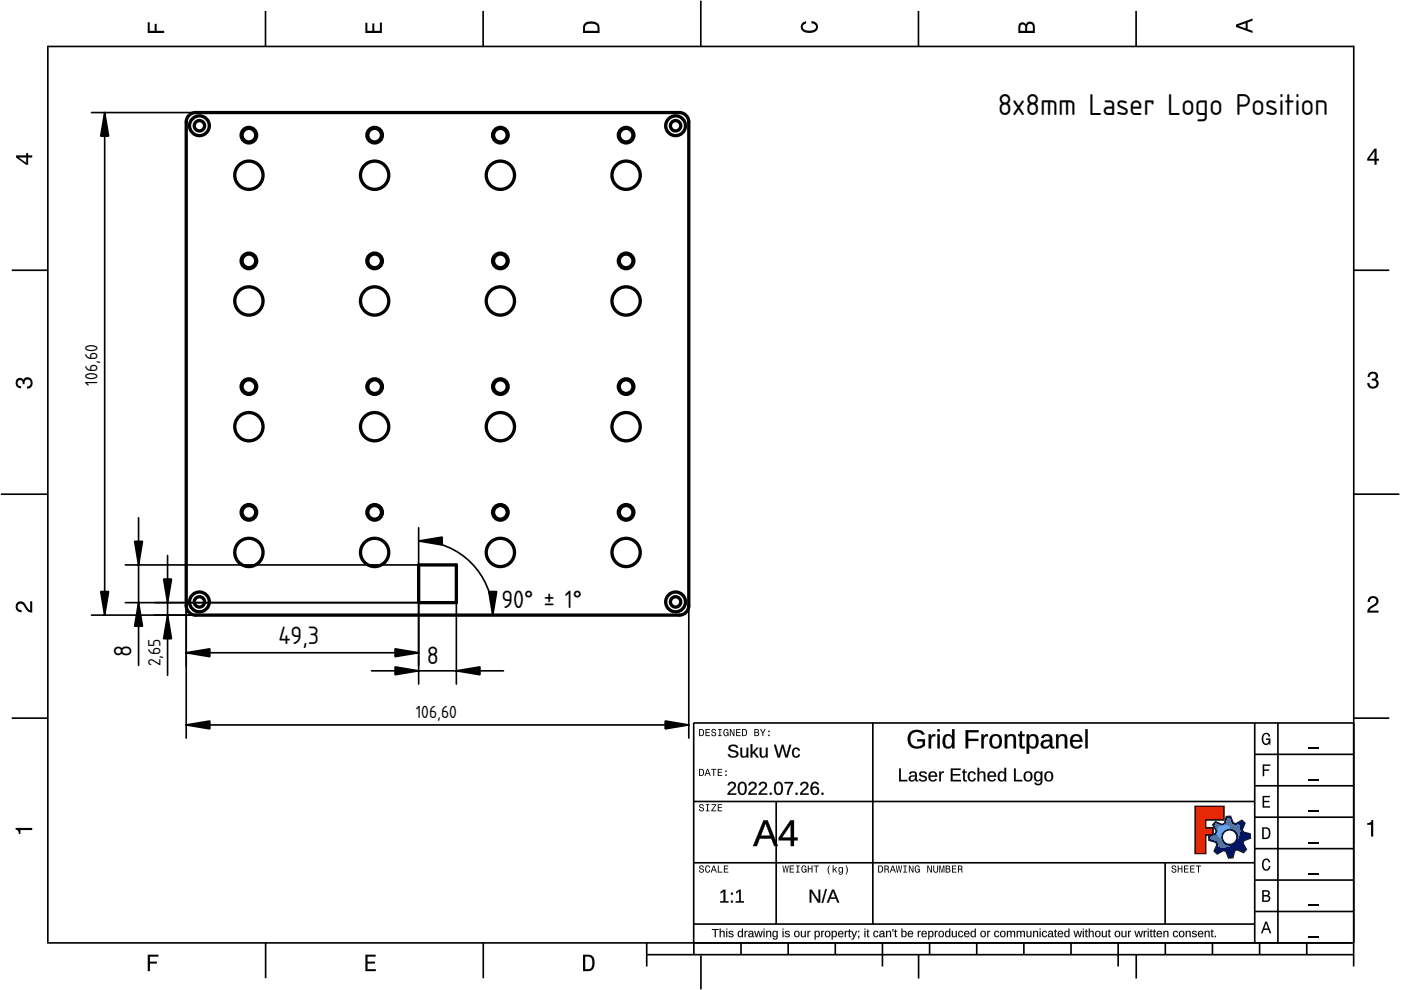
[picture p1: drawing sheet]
<svg xmlns="http://www.w3.org/2000/svg" width="297mm" height="210mm" viewBox="0 0 297 210" stroke-linecap="round" stroke-linejoin="round" font-family="sans-serif">
<defs><g id="words">
<text font-size="6" x="211.5" y="24.3">8x8mm Laser Logo Position</text>
<g font-size="5">
<text x="106.3" y="128.9">90° ± 1°</text>
<text x="59" y="136.6">49,3</text>
<text x="27.9" y="139.3" transform="rotate(-90 27.9 139.3)">8</text>
<text x="90.5" y="140.7">8</text>
</g>
<g font-size="3.5">
<text x="20.7" y="81.8" transform="rotate(-90 20.7 81.8)">106,60</text>
<text x="34" y="141.3" transform="rotate(-90 34 141.3)">2,65</text>
<text x="88.1" y="152.2">106,60</text>
</g>
</g></defs>
<g fill="none" stroke="#000" stroke-width=".35">
<path d="M10.1 9.7v190.1M10.1 9.9h277M56.3 2.3v7.5M102.4 2.3v7.5M148.6 .1v9.8M194.7 2.3v7.5M240.9 2.3v7.5M287 9.7v195.2M2.5 57.3h7.5M287.1 57.3h7.4M.2 104.8h10M287 104.8h9.7"/>
<path d="M2.5 152.3h7.5M147 153.3h140.1M147.1 153.3v49.1M185.1 153.2v42.8M266 159.9h21M266 153.3v46.7M270.9 153.3v46.7M287.1 152.3h7.4M147 169.9h119M164.6 169.9v26M266 179.9h21M266 173.3h21"/>
<path d="M266 166.6h21M10 199.9h277.1M56.3 199.9v7.5M102.5 199.9v7.5M137.1 199.9v5M147 195.9h119M147 182.9h119M157.1 199.9v2.5M167.1 199.9v2.5M177.1 199.9v2.5M187.1 199.9v5M197.1 199.9v2.5"/>
<path d="M207.1 199.9v2.5M217.1 199.9v2.5M227.1 199.9v2.5M237.1 199.9v5M247 182.9v13M247.1 199.9v2.5M257.1 199.9v2.5M266 193.3h21M266 186.6h21M267.1 199.9v2.5M277.1 199.9v2.5M137.1 202.4h150"/>
<path d="M148.6 202.6v7.2M194.8 202.4v5.1M240.9 202.4v5.1"/>
</g>
<g fill="#000">
<path d="M31.3 4.7h.4v1.8h1.1v-1.4h.4v1.4h1.6v.5h-3.5z" fill-rule="evenodd"/>
<path d="M77.5 4.8h.4v1.7h1v-1.5h.5v1.5h1.1v-1.7h.5v2.2h-3.5z" fill-rule="evenodd"/>
<path d="M124.1 4.9a2.19 2.19 0 0 0-.5 2.1h3.5v-1.2a1.42 1.42 0 0 0-1.7-1.3zM124.3 5.2a2.14 2.14 0 0 1 2.3 .3l.1 1h-2.7l.1-1z" fill-rule="evenodd"/>
<path d="M170.1 4.9l.8-.4v.5a.7 .7 0 0 0-.7 .5 .7 .7 0 0 0 .3 .8 1.69 1.69 0 0 0 2.5-.6 .9 .9 0 0 0-.9-.8v-.5a1.24 1.24 0 0 1 1.3 1.1 1.24 1.24 0 0 1-1 1.4 2.22 2.22 0 0 1-2.5-.7l-.1-.5z" fill-rule="evenodd"/>
<path d="M216.1 5l-.2 .8v1.2h3.5v-1.3a.98 .98 0 0 0-.7-1.1 .98 .98 0 0 0-1.2 .6 .84 .84 0 0 0-1.4-.2zM216.4 5.3a.54 .54 0 0 1 .7-.1 .54 .54 0 0 1 .3 .6v.7h-1.1zM217.9 5.2a.62 .62 0 0 1 .7-.1 .62 .62 0 0 1 .4 .6v.8h-1.2z" fill-rule="evenodd"/>
<path d="M262.1 5.2v.5l3.5 1.3v-.5l-1.1-.3v-1.4l1.1-.4v-.5zM262.6 5.5l1.5-.6v1.1z" fill-rule="evenodd"/>
<path d="M3.4 32.9v.5l2.1 1.5h.5v-1.5h.8v-.5h-.8v-.5h-.4v.5zM4 33.4h1.6v1.1z" fill-rule="evenodd"/>
<path d="M291.4 31.5l-1.5 2.1v.5h1.5v.8h.5v-.8h.5v-.4h-.5v-2.2zM291.4 32.1v1.6h-1.1z" fill-rule="evenodd"/>
<path d="M3.6 80.4a.86 .86 0 0 1 1.4 .1 1.06 1.06 0 0 1 1.2-.5 1.06 1.06 0 0 1 .7 1.2 1.1 1.1 0 0 1-1.2 1.2v-.4a.71 .71 0 0 0 .8-1 .71 .71 0 0 0-1.3-.1v.6h-.4a.61 .61 0 0 0-.3-.8 .61 .61 0 0 0-.8 .2 .61 .61 0 0 0 .2 .8l.6 .2v.4a1.15 1.15 0 0 1-1.2-.6 1.15 1.15 0 0 1 .3-1.3z" fill-rule="evenodd"/>
<path d="M290.3 79.1a1.08 1.08 0 0 1 1.3-.2 1.08 1.08 0 0 1 .5 1.3l-.4 .2a1.06 1.06 0 0 1 .6 1.3 1.06 1.06 0 0 1-1.2 .7 1.1 1.1 0 0 1-1.2-1.2h.4a.71 .71 0 0 0 1 .8 .71 .71 0 0 0 .1-1.3h-.6v-.4a.61 .61 0 0 0 .8-.3 .61 .61 0 0 0-.2-.8 .61 .61 0 0 0-.8 .2l-.2 .5h-.4z" fill-rule="evenodd"/>
<path d="M3.6 127.8a1.22 1.22 0 0 1 2 .7l.4 .6 .4 .3v-1.9h.4v2.4a1.8 1.8 0 0 1-1.7-1.4 .71 .71 0 0 0-.9-.5 .71 .71 0 0 0-.5 .8 .71 .71 0 0 0 .9 .6v.4a1.18 1.18 0 0 1-1.2-.6 1.18 1.18 0 0 1 .2-1.4z" fill-rule="evenodd"/>
<path d="M290.3 126.7a1.18 1.18 0 0 1 1.9 .3 1.18 1.18 0 0 1-1 1.7l-.5 .3-.3 .5h1.9v.4h-2.4a1.8 1.8 0 0 1 1.4-1.7 .71 .71 0 0 0 .5-.9 .71 .71 0 0 0-.9-.5 .71 .71 0 0 0-.5 .8h-.4z" fill-rule="evenodd"/>
<path d="M148.2 154.6v1.5h.5a.77 .77 0 0 0 .6-.8 .77 .77 0 0 0-.6-.7zM148.4 154.8a.58 .58 0 0 1 .7 .5 .58 .58 0 0 1-.7 .6zM149.6 154.6v1.5h.9v-.2h-.7v-.5h.6v-.2h-.6v-.4h.7v-.2zM151 154.7a.53 .53 0 0 0 0 .6 .53 .53 0 0 0 .6 .2 .32 .32 0 0 1-.3 .5 .32 .32 0 0 1-.3-.4h-.2a.5 .5 0 0 0 .7 .5 .5 .5 0 0 0 .1-.8l-.4-.1a.28 .28 0 0 1-.1-.4 .28 .28 0 0 1 .4-.1 .28 .28 0 0 1 .1 .3h.2a.51 .51 0 0 0-.3-.4 .51 .51 0 0 0-.5 .1zM152.3 154.6v.2h.2v1.1h-.2v.2h.7v-.2h-.3v-1.1h.3v-.2zM153.5 154.7a.81 .81 0 0 0 .5 1.4l.3-.2 .2 .2v-.8h-.6v.1h.4l-.2 .5a.6 .6 0 0 1-.5-.6 .6 .6 0 0 1 .4-.6l.2 .3h.2l-.1-.3a.53 .53 0 0 0-.8 0zM154.7 154.6v1.5h.2v-1.3l.6 1.3h.2v-1.5h-.2v1.2l-.5-1.2zM156.1 154.6v1.5h.9v-.2h-.7v-.5h.6v-.2h-.6v-.4h.7v-.2zM157.3 154.6v1.5h.5a.77 .77 0 0 0 .6-.8 .77 .77 0 0 0-.6-.7zM157.5 154.8a.58 .58 0 0 1 .7 .5 .58 .58 0 0 1-.7 .6zM159.9 154.6v1.5h.6a.42 .42 0 0 0 .5-.3 .42 .42 0 0 0-.3-.5l.2-.2-.1-.4zM160.1 154.8h.3a.23 .23 0 0 1 .3 .2 .23 .23 0 0 1-.3 .2h-.3zM160.1 155.4h.4a.26 .26 0 0 1 .3 .2 .26 .26 0 0 1-.3 .3h-.4zM161.1 154.6l.5 .9v.6h.2v-.6l.5-.9h-.2l-.4 .7-.3-.7zM162.9 155.8v.3h.3v-.3zM162.9 154.9v.3h.3v-.3z" fill-rule="evenodd"/>
<path d="M267.8 155.7a.85 .85 0 0 1 .9-.3 .85 .85 0 0 1 .6 .8h-.3l-.1-.3a.49 .49 0 0 0-.4-.3 .49 .49 0 0 0-.5 .3 1.2 1.2 0 0 0 .4 1.8 .66 .66 0 0 0 .6-.8h-.6v-.3h.9v1.3h-.1l-.1-.3-.3 .3a.85 .85 0 0 1-1.2-.7v-1.1z" fill-rule="evenodd"/>
<path d="M3.3 175.5h3.5v.5h-2.5v.8h-.3a.77 .77 0 0 0-.7-.9z" fill-rule="evenodd"/>
<path d="M148.4 170.6a.53 .53 0 0 0 0 .6 .53 .53 0 0 0 .6 .2 .32 .32 0 0 1-.3 .5 .32 .32 0 0 1-.3-.4h-.2a.5 .5 0 0 0 .7 .6 .5 .5 0 0 0 .1-.9l-.4-.1a.28 .28 0 0 1-.1-.4 .28 .28 0 0 1 .4-.1 .28 .28 0 0 1 .1 .4h.2a.51 .51 0 0 0-.3-.5 .51 .51 0 0 0-.5 .1zM149.7 170.5v.2h.2v1.1h-.2v.2h.7v-.2h-.3v-1.1h.3v-.2zM150.8 170.5v.2h.8l-.8 1.3h1.1v-.2h-.9l.9-1.3zM152.2 170.5v1.5h.9v-.2h-.7v-.5h.6v-.2h-.6v-.4h.7v-.2z" fill-rule="evenodd"/>
<path d="M148.2 163v1.5h.5a.77 .77 0 0 0 .6-.7 .77 .77 0 0 0-.6-.8zM148.4 163.2a.57 .57 0 0 1 .7 .6 .57 .57 0 0 1-.7 .5zM149.9 163l-.5 1.5h.2l.1-.4h.6l.2 .4h.2l-.6-1.5zM150 163.2l.3 .7h-.5zM150.8 163v.2h.4v1.3h.2v-1.3h.5v-.2zM152.2 163v1.5h.9v-.2h-.7v-.5h.6v-.2h-.6v-.4h.7v-.2zM153.8 164.2v.3h.3v-.3zM153.8 163.4v.3h.3v-.3z" fill-rule="evenodd"/>
<path d="M253.4 171h6.1v2.8h-3.9v1.7h1.6v1.5h-1.6v4h-2.2z" fill-rule="evenodd"/>
<path d="M257.7 174.3l-.5 .6 .7 1.3-.2 .6-1.4 .5v.9l1.5 .4 .3 .5-.7 1.4 .7 .5 1.3-.7 .6 .2 .5 1.4 .9-.1 .3-1.4 .6-.3 1.4 .6 .5-.6-.7-1.3 .2-.6 1.4-.5-.1-.9-1.4-.4-.3-.5 .6-1.4-.6-.6-1.3 .8-.6-.2-.5-1.4h-.9l-.4 1.5-.5 .2zM259.1 177.5a1.6 1.6 0 0 1 3.2 0 1.6 1.6 0 0 1-3.2 0z" fill-rule="evenodd"/>
<path d="M267.7 168.7h1.5v.3h-1.2v.8h1.1v.3h-1.1v.8h1.3v.3h-1.6z" fill-rule="evenodd"/>
<path d="M267.7 162.1h1.6v.3h-1.3v.7h1.1v.3h-1.1v1.2h-.3z" fill-rule="evenodd"/>
<path d="M267.6 175.4v2.5h.8a1.37 1.37 0 0 0 .7-2.2 1.56 1.56 0 0 0-1.5-.3zM267.9 175.7a.98 .98 0 0 1 1.2 .7 .98 .98 0 0 1-.7 1.2h-.5z" fill-rule="evenodd"/>
<path d="M289.9 174.5a.77 .77 0 0 0 .9-.6h.4v3.5h-.5v-2.5h-.8z" fill-rule="evenodd"/>
<path d="M148.4 183.6a.53 .53 0 0 0 0 .6 .53 .53 0 0 0 .6 .2 .32 .32 0 0 1-.3 .5 .32 .32 0 0 1-.3-.4h-.2a.5 .5 0 0 0 .7 .6 .5 .5 0 0 0 .1-.9l-.4-.1a.28 .28 0 0 1-.1-.4 .28 .28 0 0 1 .4-.1 .28 .28 0 0 1 .1 .4h.2a.51 .51 0 0 0-.3-.5 .51 .51 0 0 0-.5 .1zM149.6 183.7l-.1 .2a.67 .67 0 0 0 .1 .9 .67 .67 0 0 0 .8 .1l.2-.4h-.2l-.2 .3a.6 .6 0 0 1-.5-.5 .6 .6 0 0 1 .4-.6l.3 .3h.2l-.2-.4a.5 .5 0 0 0-.8 .1zM151.2 183.5l-.5 1.5h.2l.1-.4h.6l.2 .4h.2l-.6-1.5zM151.3 183.7l.3 .7h-.5zM152.2 183.5v1.5h1v-.2h-.8v-1.3zM153.5 183.5v1.5h.9v-.2h-.7v-.5h.6v-.2h-.6v-.4h.7v-.2z" fill-rule="evenodd"/>
<path d="M165.9 183.5l.3 1.5h.1l.3-1.3 .2 1.3h.2l.2-1.5h-.1l-.2 1.3-.2-1.3h-.2l-.2 1.3-.2-1.3zM167.4 183.5v1.5h1v-.2h-.8v-.5h.7v-.2h-.7v-.4h.7v-.2zM168.8 183.5v.2h.3v1.1h-.3v.2h.7v-.2h-.2v-1.1h.2v-.2zM170.1 183.7a.82 .82 0 0 0 .5 1.3l.3-.2 .1 .2v-.8h-.5v.2h.3l-.2 .4a.6 .6 0 0 1-.5-.5 .6 .6 0 0 1 .5-.6l.2 .3h.2l-.2-.4a.53 .53 0 0 0-.7 .1zM171.3 183.5v1.5h.2v-.7h.6v.7h.2v-1.5h-.2v.6h-.6v-.6zM172.5 183.5v.2h.5v1.3h.2v-1.3h.4v-.2zM175.8 183.5a1.35 1.35 0 0 0 .2 1.9 1.84 1.84 0 0 1 0-1.9zM176.5 183.5v1.5h.2v-.4l.2-.2 .4 .6h.2l-.4-.7 .4-.5h-.2l-.6 .6v-.9zM177.9 184a.59 .59 0 0 0-.2 .7 .59 .59 0 0 0 .7 .3l.1-.2a.31 .31 0 0 1-.1 .5 .31 .31 0 0 1-.4-.2h-.2a.47 .47 0 0 0 .5 .4 .47 .47 0 0 0 .4-.5v-1.2h-.2v.2l-.3-.2zM178 184.1l.1-.1a.42 .42 0 0 1 .4 .4 .42 .42 0 0 1-.4 .5l-.1-.3zM179.3 183.5a1.85 1.85 0 0 1 0 1.9 1.22 1.22 0 0 0 0-1.9z" fill-rule="evenodd"/>
<path d="M186.2 183.5v1.5h.5a.77 .77 0 0 0 .6-.7 .77 .77 0 0 0-.6-.8zM186.4 183.7a.58 .58 0 0 1 .6 .6 .58 .58 0 0 1-.6 .5zM187.5 183.5v1.5h.2v-.6a.45 .45 0 0 1 .5 .1 .45 .45 0 0 1 .1 .5h.2l-.2-.7a.42 .42 0 0 0 .1-.5 .42 .42 0 0 0-.4-.3zM187.7 183.7h.2a.26 .26 0 0 1 .4 .3 .26 .26 0 0 1-.4 .2h-.2zM189.2 183.5l-.6 1.5h.2l.2-.4h.6l.1 .4h.2l-.5-1.5zM189.3 183.7l.2 .7h-.4zM189.9 183.5l.3 1.5h.2l.2-1.3 .2 1.3h.2l.3-1.5h-.2l-.2 1.3-.2-1.3h-.2l-.2 1.3-.2-1.3zM191.5 183.5v.2h.3v1.1h-.3v.2h.8v-.2h-.3v-1.1h.3v-.2zM192.7 183.5v1.5h.2v-1.2l.5 1.2h.3v-1.5h-.2v1.2l-.6-1.2zM194.1 183.7a.81 .81 0 0 0 .5 1.3l.3-.2 .1 .2v-.8h-.5v.2h.3l-.2 .4a.6 .6 0 0 1-.5-.5 .6 .6 0 0 1 .5-.6l.2 .3h.2l-.2-.4a.53 .53 0 0 0-.7 .1zM196.6 183.5v1.5h.2v-1.2l.6 1.2h.2v-1.5h-.2v1.2l-.6-1.2zM197.9 183.5v.9a.52 .52 0 0 0 .5 .6 .52 .52 0 0 0 .5-.6v-.9h-.2v.9a.33 .33 0 0 1-.3 .5 .33 .33 0 0 1-.3-.5v-.9zM199.2 183.5v1.5h.1v-1.4l.3 1.4h.2l.3-1.4v1.4h.1v-1.5h-.2l-.3 1.3-.3-1.3zM200.5 183.5v1.5h.6a.42 .42 0 0 0 .4-.3 .42 .42 0 0 0-.2-.5l.2-.2-.1-.4zM200.7 183.7h.3a.23 .23 0 0 1 .3 .2 .23 .23 0 0 1-.3 .2h-.3zM200.7 184.3h.3a.26 .26 0 0 1 .3 .3 .26 .26 0 0 1-.3 .2h-.3zM201.8 183.5v1.5h1v-.2h-.8v-.5h.7v-.2h-.7v-.4h.8v-.2zM203.1 183.5v1.5h.2v-.6a.45 .45 0 0 1 .5 .1 .45 .45 0 0 1 .1 .5h.2l-.2-.7a.42 .42 0 0 0 .1-.5 .42 .42 0 0 0-.4-.3zM203.3 183.7h.3a.26 .26 0 0 1 .3 .3 .26 .26 0 0 1-.4 .2h-.2z" fill-rule="evenodd"/>
<path d="M248.5 183.6a.53 .53 0 0 0 0 .6 .53 .53 0 0 0 .6 .2 .32 .32 0 0 1-.2 .5 .32 .32 0 0 1-.3-.4h-.2a.5 .5 0 0 0 .6 .6 .5 .5 0 0 0 .2-.9l-.4-.1a.28 .28 0 0 1-.1-.4 .28 .28 0 0 1 .3-.1 .28 .28 0 0 1 .2 .4h.2a.51 .51 0 0 0-.3-.5 .51 .51 0 0 0-.6 .1zM249.7 183.5v1.5h.2v-.7h.6v.7h.2v-1.5h-.2v.6h-.6v-.6zM251 183.5v1.5h1v-.2h-.8v-.5h.7v-.2h-.7v-.4h.8v-.2zM252.3 183.5v1.5h1v-.2h-.8v-.5h.7v-.2h-.7v-.4h.8v-.2zM253.5 183.5v.2h.5v1.3h.2v-1.3h.5v-.2z" fill-rule="evenodd"/>
<path d="M268.3 195.4l-1 2.5h.4l.2-.7h1l.3 .7h.3l-.9-2.5zM268.4 195.8l.4 1.1h-.7z" fill-rule="evenodd"/>
<path d="M267.6 188.7v2.5h1a.7 .7 0 0 0 .7-.5 .7 .7 0 0 0-.4-.8 .61 .61 0 0 0 .3-.8 .61 .61 0 0 0-.7-.4zM267.9 189h.6a.38 .38 0 0 1 .4 .4 .38 .38 0 0 1-.5 .4h-.5zM267.9 190.1h.6a.44 .44 0 0 1 .5 .4 .44 .44 0 0 1-.5 .4h-.6z" fill-rule="evenodd"/>
<path d="M267.8 182.3a.85 .85 0 0 1 .9-.3 .85 .85 0 0 1 .6 .8h-.3l-.1-.2a.47 .47 0 0 0-.4-.3 .47 .47 0 0 0-.4 .3 1.21 1.21 0 0 0 .4 1.7 .64 .64 0 0 0 .5-.7h.4a.89 .89 0 0 1-.8 1 .89 .89 0 0 1-1-.7v-1.1z" fill-rule="evenodd"/>
<path d="M31.3 202.4h2.3v.4h-1.8v1.1h1.5v.4h-1.5v1.6h-.5z" fill-rule="evenodd"/>
<path d="M77.5 202.4h2.1v.4h-1.7v1.1h1.6v.4h-1.6v1.2h1.8v.4h-2.2z" fill-rule="evenodd"/>
<path d="M123.6 202.4v3.5h1.2a1.42 1.42 0 0 0 1.3-1.7 1.38 1.38 0 0 0-1.3-1.8zM124.1 202.8l1 .1a1.89 1.89 0 0 1 0 2.5l-1 .1z" fill-rule="evenodd"/>
</g>
<path d="M277.3 158.6h2.2M277.3 178.6h2.2M277.3 172h2.2M277.3 165.3h2.2M277.3 198.6h2.2M277.3 192h2.2M277.3 185.3h2.2" fill="none" stroke="#000" stroke-width=".25"/>
<g fill="#000">
<path d="M154.6 158.2a1.22 1.22 0 0 1 1.9 .3l-.4 .1a.71 .71 0 0 0-.7-.4 .71 .71 0 0 0-.6 .5l.7 .4a.82 .82 0 0 1 1 .8 .82 .82 0 0 1-1.1 .7 .98 .98 0 0 1-1.1-.6l.4-.1a.85 .85 0 0 0 .7 .5 .85 .85 0 0 0 .8-.5 1.92 1.92 0 0 0-1.5-.7l-.2-.5zM157 158.5h.3v1.4a.49 .49 0 0 0 .6 .5 .49 .49 0 0 0 .4-.7v-1.2h.3v2.1h-.3v-.3a.69 .69 0 0 1-.8 .3 .69 .69 0 0 1-.5-.7zM159.2 157.8h.3v1.7l.9-1h.4l-.8 .9 .8 1.2h-.4l-.6-.9-.3 .2v.7h-.3zM161.1 158.5h.3v1.4a.49 .49 0 0 0 .6 .5 .49 .49 0 0 0 .4-.7v-1.2h.3v2.1h-.3v-.3a.69 .69 0 0 1-.8 .3 .69 .69 0 0 1-.5-.7zM164.1 157.9h.4l.6 2.4 .7-2.4h.3l.6 2.4 .7-2.4h.3l-.7 2.7h-.5l-.6-2.3-.6 2.3h-.4zM168.2 158.8a.84 .84 0 0 1 1.4 .3h-.4a.53 .53 0 0 0-.7-.3 .53 .53 0 0 0-.2 .8 .53 .53 0 0 0 .2 .7 .53 .53 0 0 0 .8-.3h.3a.86 .86 0 0 1-1 .6 .86 .86 0 0 1-.7-1z"/>
<path d="M154.5 158.2a1.24 1.24 0 0 1 2 .3l-.4 .1a.7 .7 0 0 0-.6-.4 .7 .7 0 0 0-.7 .5l.3 .2a1.87 1.87 0 0 1 1.5 .8 1.03 1.03 0 0 1-1.6 .9 .75 .75 0 0 1-.7-.7h.4a.85 .85 0 0 0 1.5 0 .71 .71 0 0 0-.8-.5 .82 .82 0 0 1-.9-1.2zM154.6 158.2a.87 .87 0 0 0 1 1.2 .54 .54 0 0 1 .6 .6 .54 .54 0 0 1-.7 .4l-.6-.1-.2-.4-.4 .1a1.31 1.31 0 0 0 2.2 .1 .85 .85 0 0 0-1-1 .51 .51 0 0 1-.7-.4 .51 .51 0 0 1 .7-.6l.4 .1 .2 .4 .4-.1a1.18 1.18 0 0 0-1.9-.3zM157 158.5h.4v1.4a.47 .47 0 0 0 .5 .5 .47 .47 0 0 0 .4-.7v-1.2h.4v2.1h-.4v-.3a.7 .7 0 0 1-.8 .3 .7 .7 0 0 1-.5-.7zM157 158.5v1.4a.69 .69 0 0 0 .6 .7 .69 .69 0 0 0 .7-.4v.4h.3v-2.1h-.3v1.2a.52 .52 0 0 1-.4 .7 .52 .52 0 0 1-.6-.5v-1.4zM159.1 157.8h.4v1.7l.9-1h.5l-.9 .9 .9 1.2h-.5l-.6-.9-.3 .2v.7h-.4zM159.2 157.8v2.8h.3v-.7l.3-.3 .6 1h.4l-.9-1.2 .9-.9h-.4l-.9 1.1v-1.8zM161.1 158.5h.4v1.4a.47 .47 0 0 0 .5 .5 .47 .47 0 0 0 .4-.7v-1.2h.4v2.1h-.4v-.3a.7 .7 0 0 1-.8 .3 .7 .7 0 0 1-.5-.7zM161.1 158.5v1.4a.69 .69 0 0 0 .6 .7 .69 .69 0 0 0 .7-.4v.4h.3v-2.1h-.3v1.2a.52 .52 0 0 1-.4 .7 .52 .52 0 0 1-.6-.5v-1.4zM164.1 157.9h.4l.6 2.4 .6-2.4h.4l.6 2.4 .6-2.4h.5l-.8 2.7h-.5l-.6-2.3-.6 2.3h-.4zM164.1 157.9l.8 2.7h.4l.6-2.3 .6 2.3h.5l.7-2.7h-.3l-.6 2.4-.7-2.4h-.3l-.7 2.4-.6-2.4zM168.1 158.8a.85 .85 0 0 1 .9-.3 .85 .85 0 0 1 .6 .6l-.4 .1a.51 .51 0 0 0-.7-.4 .51 .51 0 0 0-.2 .8 .52 .52 0 0 0 .3 .7 .52 .52 0 0 0 .7-.4l.3 .1a.8 .8 0 0 1-1.3 .5l-.4-.6v-.7zM168.2 158.8a1.03 1.03 0 0 0-.2 1.3 1.03 1.03 0 0 0 1.2 .4l.4-.5h-.3a.5 .5 0 0 1-.6 .4 .5 .5 0 0 1-.4-.6 .66 .66 0 0 1 0-.8 .66 .66 0 0 1 .8-.1l.1 .2h.4a.83 .83 0 0 0-1.4-.3z"/>
<path d="M192.9 155.3a2 2 0 0 1 3.2 .4l-.6 .1a1.43 1.43 0 0 0-1.9-.4 1.43 1.43 0 0 0-.5 2 1.61 1.61 0 0 0 2.5 .5v-.7h-1.2v-.5h1.7v1.4a2.13 2.13 0 0 1-3 .2 2.13 2.13 0 0 1-.2-3zM193 155.3a2.06 2.06 0 0 0 0 2.9 2.06 2.06 0 0 0 2.9 0l.2-.1v-1.4h-1.6v.5l1.2-.1v.8a1.59 1.59 0 0 1-2.7-.7 1.59 1.59 0 0 1 1.9-2l.4 .2 .2 .4 .5-.1a1.99 1.99 0 0 0-3-.4zM196.9 155.7h.5v.6a.66 .66 0 0 1 .9-.6v.5a.71 .71 0 0 0-.7 .1 .71 .71 0 0 0-.2 .8v1.6h-.5zM196.9 155.7v3h.5v-1.6a.74 .74 0 0 1 .1-.8 .74 .74 0 0 1 .8-.2v-.4a.76 .76 0 0 0-.9 .6v-.6zM198.7 154.6h.6v.5h-.6zM198.8 154.6v.5h.4v-.5zM198.7 155.7h.6v3h-.6zM198.8 155.7v3h.4v-3zM200.2 155.9a1.03 1.03 0 0 1 1.7 .3l-.1-1.6h.6v4.1h-.5v-.5a1.03 1.03 0 0 1-1.8 .2l-.3-.8a2.15 2.15 0 0 1 .4-1.7zM200.3 155.9a1.93 1.93 0 0 0 .3 2.7 1.11 1.11 0 0 0 1.3-.4v.5h.5v-4.1h-.5v1.6a1.03 1.03 0 0 0-1.6-.3zM200.7 156.2a1.72 1.72 0 0 0 .2 2.1h.2a.87 .87 0 0 0 .7-1.2 .8 .8 0 0 0-.2-.9 .8 .8 0 0 0-.9 0zM200.7 156.1a.85 .85 0 0 1 .9 .1 .85 .85 0 0 1 .3 .9 .84 .84 0 0 1-.3 1.1 .84 .84 0 0 1-1.1-.1l-.1-1.3zM204.7 154.8h2.8v.5l-2.2-.1v1.5l2.1-.1v.5h-2.1v1.6h-.6zM204.7 154.8v3.9h.6l-.1-1.6h2.2v-.4h-2.2v-1.5h2.3v-.4zM208 155.7h.6v.6a.66 .66 0 0 1 .9-.6v.5a.71 .71 0 0 0-.8 .1 .71 .71 0 0 0-.1 .8v1.6h-.5zM208.1 155.7v3h.5l-.1-1.6a.74 .74 0 0 1 .2-.8 .74 .74 0 0 1 .8-.2v-.4a.76 .76 0 0 0-1 .6v-.6zM210.2 155.9a1.42 1.42 0 0 1 1.8 0 1.42 1.42 0 0 1 .4 1.6 1.35 1.35 0 0 1-1.5 1.2 1.35 1.35 0 0 1-1.1-1.5v-.6zM210.3 155.9a1.58 1.58 0 0 0-.5 1.7 1.58 1.58 0 0 0 1.3 1.1 1.35 1.35 0 0 0 1.3-1.9 1.26 1.26 0 0 0-.8-1.1 1.26 1.26 0 0 0-1.3 .2zM210.7 156.2a1.56 1.56 0 0 0 .1 2.1h.3a.86 .86 0 0 0 .8-1.1 .83 .83 0 0 0-.3-1 .83 .83 0 0 0-.9 0zM210.6 156.1a.88 .88 0 0 1 1.1 .1 .88 .88 0 0 1 .2 1 .89 .89 0 0 1-.8 1.2 .89 .89 0 0 1-.8-1.2l.1-.7zM213 155.7h.5v.5a1 1 0 0 1 1.2-.5 1 1 0 0 1 .7 1v2h-.5v-1.9a.69 .69 0 0 0-.8-.8 .69 .69 0 0 0-.5 .9v1.8h-.6zM213 155.7v3h.5v-1.8a.73 .73 0 0 1 .6-.9 .73 .73 0 0 1 .8 .8v1.9h.5v-2a1 1 0 0 0-.8-1 1 1 0 0 0-1.1 .5v-.5zM216.3 155h.4v.7h.6v.4h-.6v1.8l.2 .4 .4-.1v.4a.79 .79 0 0 1-1.1-.6v-1.9h-.4v-.4h.4zM216.4 155l-.2 .7h-.4v.4l.4-.1v2a.66 .66 0 0 0 .4 .7 .66 .66 0 0 0 .7-.1v-.3h-.5l-.1-.4v-1.9l.5 .1v-.4h-.5v-.7zM217.6 155.7h.6v.5a1.02 1.02 0 0 1 .9-.6 1.02 1.02 0 0 1 1 .6l.1 .6a1.37 1.37 0 0 1-1.4 1.9l-.6-.5v1.6h-.5zM217.7 155.7v4.1h.5v-1.6a1.04 1.04 0 0 0 1.1 .5 1.04 1.04 0 0 0 .8-1l.1-.5a1.12 1.12 0 0 0-.6-1.4 1.12 1.12 0 0 0-1.5 .4v-.5zM218.4 156.3a1.61 1.61 0 0 0 .3 2h.5a1.56 1.56 0 0 0 0-2.2zM218.4 156.2a.82 .82 0 0 1 1 0 .82 .82 0 0 1 .3 1 .82 .82 0 0 1-.3 1 .82 .82 0 0 1-1.1-.1 2.04 2.04 0 0 1 .1-1.9zM221.1 155.8a1.2 1.2 0 0 1 1.3-.2 1.2 1.2 0 0 1 .7 1v1.5l.1 .2h.4v.3a.61 .61 0 0 1-.7 .1 .61 .61 0 0 1-.3-.6 1.02 1.02 0 0 1-1.3 .7 1.02 1.02 0 0 1-.7-1.3 1.02 1.02 0 0 1 1.3-.7l.7 .1a.66 .66 0 0 0-.5-.8 .66 .66 0 0 0-.8 .4h-.5zM221.2 155.9l-.4 .5 .5 .1a.62 .62 0 0 1 .4-.5 .62 .62 0 0 1 .6 .1l.3 .2v.6h-.7a.96 .96 0 0 0-1.2 .5 .96 .96 0 0 0 .5 1.3 .96 .96 0 0 0 1.2-.4l.2-.2a.57 .57 0 0 0 .3 .5 .57 .57 0 0 0 .6 0v-.3l-.3 .1-.1-.3v-1.5a1.14 1.14 0 0 0-.7-.9 1.14 1.14 0 0 0-1.2 .2zM221.4 157.4a.59 .59 0 0 0 .1 .9 .59 .59 0 0 0 .9-.3l.2-.8zM221.4 157.3l1.2-.1a.88 .88 0 0 1-.4 1 .88 .88 0 0 1-1-.1v-.5zM223.9 155.7h.5v.5a1 1 0 0 1 1.1-.5 1 1 0 0 1 .8 1v2h-.6v-1.9a.69 .69 0 0 0-.7-.8 .69 .69 0 0 0-.6 .9v1.8h-.5zM223.9 155.7v3h.5v-1.8a.73 .73 0 0 1 .6-.9 .73 .73 0 0 1 .8 .8v1.9h.5l-.1-2a1 1 0 0 0-.7-1 1 1 0 0 0-1.1 .5v-.5zM227.2 156a1.35 1.35 0 0 1 1.7-.2 1.35 1.35 0 0 1 .6 1.5h-2.1a.85 .85 0 0 0 .5 1 .85 .85 0 0 0 1.1-.4l.4 .1a1.42 1.42 0 0 1-1.8 .6 1.42 1.42 0 0 1-.7-1.8zM227.2 156.1a1.54 1.54 0 0 0-.2 1.8 1.54 1.54 0 0 0 1.6 .7l.8-.6-.4-.1a.76 .76 0 0 1-1 .4l-.5-.4-.1-.6h2.1a1.32 1.32 0 0 0-.7-1.5 1.32 1.32 0 0 0-1.6 .3zM227.6 156.3l-.2 .6h1.6a.77 .77 0 0 0-.5-.8 .77 .77 0 0 0-.9 .2zM227.6 156.2a.81 .81 0 0 1 1-.1 .81 .81 0 0 1 .4 .8h-1.6zM230.1 154.6h.5v4.1h-.5zM230.1 154.6v4.1h.5v-4.1z"/>
<path d="M193 155.3a2.02 2.02 0 0 1 3 .4l-.5 .1a1.41 1.41 0 0 0-1.8-.5 1.41 1.41 0 0 0-.7 1.8 1.54 1.54 0 0 0 2.6 .8v-.7h-1.1v-.5h1.6v1.4a2.1 2.1 0 0 1-3 .2 2.1 2.1 0 0 1-.1-3zM196.9 155.7h.5v.6a.71 .71 0 0 1 .9-.6v.4a.74 .74 0 0 0-.8 .2 .74 .74 0 0 0-.1 .8v1.6h-.5zM198.8 154.6h.4v.5h-.4zM198.8 155.7h.4v3h-.4zM200.2 155.9a1.06 1.06 0 0 1 1.7 .3v-1.6h.5v4.1h-.5v-.5a1.13 1.13 0 0 1-1.5 .4 1.13 1.13 0 0 1-.5-1.4l.1-1zM200.7 156.1a1.74 1.74 0 0 0 .1 2.2h.3a.9 .9 0 0 0 .8-1.2 .82 .82 0 0 0-.3-.9 .82 .82 0 0 0-.9-.1zM204.7 154.8h2.8v.4h-2.2v1.5h2.1v.4h-2.1v1.6h-.6zM208.1 155.7h.4v.6a.71 .71 0 0 1 1-.6v.4a.74 .74 0 0 0-.8 .2 .74 .74 0 0 0-.1 .8v1.6h-.5zM210.3 155.9a1.4 1.4 0 0 1 1.7 0 1.4 1.4 0 0 1 .4 1.6 1.32 1.32 0 0 1-1.5 1.2 1.32 1.32 0 0 1-1.1-1.5l.2-1zM210.6 156.1a1.58 1.58 0 0 0 .2 2.2h.3a.89 .89 0 0 0 .8-1.1 .86 .86 0 0 0-.2-1 .86 .86 0 0 0-1.1-.1zM213 155.7h.5v.5a1 1 0 0 1 1.2-.5 1 1 0 0 1 .7 1v2h-.5v-1.9a.71 .71 0 0 0-.8-.8 .71 .71 0 0 0-.6 .9v1.8h-.5zM216.4 155h.3v.7h.5v.4h-.5v2l.1 .2h.5v.3l-.4 .1a.6 .6 0 0 1-.7-.7v-1.9h-.4v-.4h.4zM217.7 155.7h.4l.1 .5a1.13 1.13 0 0 1 1.4-.4 1.13 1.13 0 0 1 .6 1.4 1.16 1.16 0 0 1-.5 1.3 1.16 1.16 0 0 1-1.4-.1l-.1-.2v1.6h-.5zM218.4 156.3a1.63 1.63 0 0 0 .3 2h.5a1.57 1.57 0 0 0 0-2.2l-.4-.1zM221.1 155.9a1.17 1.17 0 0 1 1.3-.3 1.17 1.17 0 0 1 .7 1v1.5l.1 .2h.3v.3a.59 .59 0 0 1-.6 .1 .59 .59 0 0 1-.3-.6 1 1 0 0 1-1.2 .6 1 1 0 0 1-.7-1.1l.4-.6 1.5-.1a.67 .67 0 0 0-.5-.9 .67 .67 0 0 0-.8 .5l-.5-.1zM221.4 157.4a.62 .62 0 0 0 .1 .9 .62 .62 0 0 0 .9-.3l.2-.8zM223.9 155.7h.5v.5a1 1 0 0 1 1.1-.5 1 1 0 0 1 .8 1v2h-.5v-1.9a.71 .71 0 0 0-.8-.8 .71 .71 0 0 0-.6 .9v1.8h-.5zM227.2 156a1.34 1.34 0 0 1 1.6-.2 1.34 1.34 0 0 1 .7 1.5h-2.1a.86 .86 0 0 0 .5 1 .86 .86 0 0 0 1.1-.4l.4 .1a1.4 1.4 0 0 1-1.8 .6 1.4 1.4 0 0 1-.7-1.8zM227.6 156.3l-.2 .6h1.6a.8 .8 0 0 0-.5-.8 .8 .8 0 0 0-.9 .2zM230.1 154.6h.5v4.1h-.5z"/>
<path d="M154.5 165.9a.91 .91 0 0 1 1.5 .2 .91 .91 0 0 1-.5 1.3l-.8 .8h1.4v.3h-1.9l.2-.5 .5-.6a.78 .78 0 0 0 .5-1.3l-.6 .1-.1 .3h-.4zM154.6 166l-.3 .5h.3a.54 .54 0 0 1 .8-.4 .54 .54 0 0 1 .1 .9l-1 .9-.2 .6h1.8v-.3l-1.5 .1 .4-.6a1.23 1.23 0 0 0 .8-1.7l-.6-.2zM156.8 165.9a1.04 1.04 0 0 1 1.2 .1 1.04 1.04 0 0 1 .3 1.2 1.02 1.02 0 0 1-.4 1.2 1.02 1.02 0 0 1-1.3-.2 2.25 2.25 0 0 1 .2-2.3zM156.9 165.9a1.86 1.86 0 0 0 .2 2.6 1.04 1.04 0 0 0 1.2-1.3 1.01 1.01 0 0 0-.3-1.1 1.01 1.01 0 0 0-1.1-.2zM157 166.2a1.83 1.83 0 0 0 .2 2h.3a1.66 1.66 0 0 0 .1-2.1zM157 166.1l.6-.1a1.68 1.68 0 0 1 0 2.3h-.4a1.72 1.72 0 0 1-.2-2.2zM158.9 165.9a.91 .91 0 0 1 1.5 .2 .91 .91 0 0 1-.6 1.3l-.8 .8h1.5v.3h-1.9l.2-.5 .5-.6a.78 .78 0 0 0 .5-1.3l-.6 .1-.1 .3h-.5zM159 166l-.3 .5h.3a.54 .54 0 0 1 .8-.4 .54 .54 0 0 1 .1 .9l-1 .9-.2 .6h1.8v-.3l-1.5 .1 .4-.6a1.23 1.23 0 0 0 .8-1.7l-.6-.2zM161.1 165.9a.91 .91 0 0 1 1.5 .2 .91 .91 0 0 1-.6 1.3l-.8 .8h1.5v.3h-1.9l.2-.5 .5-.6a.78 .78 0 0 0 .5-1.3l-.6 .1-.1 .3h-.5zM161.2 166l-.3 .5h.3a.54 .54 0 0 1 .8-.4 .54 .54 0 0 1 .1 .9l-1 .9-.2 .6h1.8v-.3l-1.5 .1 .4-.6a1.23 1.23 0 0 0 .8-1.7l-.6-.2zM163.2 168.1h.4v.4h-.4zM163.2 168.1v.4h.4v-.4zM164.5 165.9a1.04 1.04 0 0 1 1.2 .1 1.04 1.04 0 0 1 .3 1.2 1.02 1.02 0 0 1-.4 1.2 1.02 1.02 0 0 1-1.3-.2 2.25 2.25 0 0 1 .2-2.3zM164.5 165.9a1.86 1.86 0 0 0 .3 2.6 1.04 1.04 0 0 0 1.2-1.3 1.01 1.01 0 0 0-.3-1.1 1.01 1.01 0 0 0-1.2-.2zM164.7 166.2a1.83 1.83 0 0 0 .2 2h.3a1.66 1.66 0 0 0 0-2.1zM164.7 166.1l.6-.1a1.68 1.68 0 0 1-.1 2.3h-.3a1.72 1.72 0 0 1-.2-2.2zM166.3 165.8h1.9v.3l-.8 1.5-.2 .9h-.4a4 4 0 0 1 1-2.4h-1.5zM166.4 165.8v.3h1.4a4.6 4.6 0 0 0-.9 2.4h.3l.1-1 .8-1.4v-.3zM168.7 168.1h.4v.4h-.4zM168.7 168.1v.4h.4v-.4zM169.9 165.9a.91 .91 0 0 1 1.4 .2 .91 .91 0 0 1-.5 1.3l-.8 .8h1.5v.3h-1.9l.2-.5 .5-.6a.78 .78 0 0 0 .4-1.3l-.5 .1-.2 .3h-.4zM170 166l-.3 .5h.3a.54 .54 0 0 1 .8-.4 .54 .54 0 0 1 .1 .9l-1 .9-.3 .6h1.8v-.3l-1.4 .1 .4-.6a1.23 1.23 0 0 0 .8-1.7l-.7-.2zM172.3 165.9a.79 .79 0 0 1 1.3 .4l-.3 .1a.55 .55 0 0 0-.7-.3 .55 .55 0 0 0-.4 .7v.3a.91 .91 0 0 1 1.3 0 .91 .91 0 0 1-.1 1.4 .91 .91 0 0 1-1.3-.3 2.15 2.15 0 0 1 .2-2.3zM172.3 166a1.78 1.78 0 0 0 .2 2.5 .87 .87 0 0 0 1.2-1 .87 .87 0 0 0-1.5-.4 .72 .72 0 0 1 .1-.8 .72 .72 0 0 1 .9-.1l.1 .2 .3-.1a.79 .79 0 0 0-1.3-.3zM172.1 167.6a.6 .6 0 0 0 1.2 0 .6 .6 0 0 0-1.2 0zM172.1 167.6a.62 .62 0 0 1 1.2 0 .62 .62 0 0 1-1.2 0zM174.2 168.1h.4v.4h-.4zM174.2 168.1v.4h.4v-.4z"/>
<path d="M154.6 166a.88 .88 0 0 1 1.3 .1 .88 .88 0 0 1-.5 1.3l-.7 .8h1.4v.3h-1.8a3.7 3.7 0 0 1 1.3-1.7 .52 .52 0 0 0-.3-.8 .52 .52 0 0 0-.7 .5h-.3zM156.8 165.9a1.02 1.02 0 0 1 1.2 .1 1.02 1.02 0 0 1 .3 1.2 1.04 1.04 0 0 1-.3 1.1 1.04 1.04 0 0 1-1.2 .1 2.07 2.07 0 0 1 0-2.5zM157 166.2a1.84 1.84 0 0 0 .2 2h.4a1.67 1.67 0 0 0 0-2.1zM159 166a.88 .88 0 0 1 1.3 .1 .88 .88 0 0 1-.5 1.3l-.8 .8h1.5v.3h-1.8a3.7 3.7 0 0 1 1.3-1.7 .52 .52 0 0 0-.3-.8 .52 .52 0 0 0-.7 .5h-.3zM161.2 166a.88 .88 0 0 1 1.3 .1 .88 .88 0 0 1-.5 1.3l-.8 .8h1.5v.3h-1.8a3.7 3.7 0 0 1 1.3-1.7 .52 .52 0 0 0-.3-.8 .52 .52 0 0 0-.7 .5h-.3zM163.2 168.1h.4v.4h-.4zM164.5 165.9a1.02 1.02 0 0 1 1.2 .1 1.02 1.02 0 0 1 .3 1.2 1.04 1.04 0 0 1-.3 1.1 1.04 1.04 0 0 1-1.2 .1 2.07 2.07 0 0 1 0-2.5zM164.7 166.2a1.84 1.84 0 0 0 .2 2h.3a1.67 1.67 0 0 0 0-2.1zM166.4 165.8h1.7v.3l-.7 1.5-.2 .9h-.3a4.3 4.3 0 0 1 .9-2.4h-1.4zM168.7 168.1h.4v.4h-.4zM169.9 166a.88 .88 0 0 1 1.4 .1 .88 .88 0 0 1-.5 1.3l-.8 .8h1.4v.3h-1.8a3.7 3.7 0 0 1 1.4-1.7 .52 .52 0 0 0-.3-.8 .52 .52 0 0 0-.7 .5h-.3zM172.3 165.9l.2-.1a.81 .81 0 0 1 1.1 .5l-.3 .1a.57 .57 0 0 0-.8-.3 .57 .57 0 0 0-.3 .7v.3a.89 .89 0 0 1 1.3 0 .89 .89 0 0 1-.1 1.3 .89 .89 0 0 1-1.3-.2 2.12 2.12 0 0 1 .2-2.3zM172.1 167.6a.6 .6 0 0 0 1.2 0 .6 .6 0 0 0-1.2 0zM174.2 168.1h.4v.4h-.4z"/>
<path d="M161.9 173.9h.9l2.2 5.5h-.9l-.6-1.6h-2.4l-.6 1.6h-.9zM161.9 173.9l-2.2 5.5h.7l.6-1.7h2.6l.6 1.7h.7l-2.2-5.5zM162.3 174.5l-1 2.7h2zM162.3 174.4l1.1 2.9h-2.2zM167.6 173.9h.8l-.1 3.7h.8v.6l-.8-.1 .1 1.3h-.8l.1-1.3-2.6 .1v-.6zM167.6 173.9l-2.5 3.7v.5h2.6v1.3h.6v-1.3h.8v-.5h-.8v-3.7zM167.6 174.7l-1.8 2.9h1.9zM167.6 174.7l.1 2.9h-2z"/>
<path d="M161.9 173.9h.8l2.2 5.5h-.7l-.7-1.6h-2.4l-.7 1.6h-.7zM162.3 174.5l-1 2.7h2zM167.6 173.9h.7v3.7h.8v.5h-.8v1.3h-.6v-1.3h-2.6v-.5zM167.7 174.7l-1.9 2.9h1.9z"/>
<path d="M190.6 162.9h.4v2.5l1.4-.1v.4h-1.8zM190.6 162.9v2.8h1.8v-.3h-1.4v-2.5zM193 163.7a.85 .85 0 0 1 .9-.2 .85 .85 0 0 1 .5 .7v1.1l.3 .1v.3a.45 .45 0 0 1-.7-.4 .72 .72 0 0 1-.9 .4 .72 .72 0 0 1-.4-.9 .72 .72 0 0 1 .9-.4h.4a.46 .46 0 0 0-.3-.6 .46 .46 0 0 0-.6 .4l-.4-.1zM193 163.7l-.2 .4h.3a.49 .49 0 0 1 .6-.3 .49 .49 0 0 1 .3 .6h-.4a.69 .69 0 0 0-.9 .5 .69 .69 0 0 0 .5 .9 .69 .69 0 0 0 .9-.6l.2 .4 .4 .1v-.3h-.2l-.1-.1v-1.1a.81 .81 0 0 0-.5-.7 .81 .81 0 0 0-.9 .2zM193.2 164.8a.41 .41 0 0 0 0 .6 .41 .41 0 0 0 .6-.2l.2-.6zM193.2 164.7l.8-.1a.61 .61 0 0 1-.2 .7 .61 .61 0 0 1-.8-.1zM195.1 163.7a.91 .91 0 0 1 1.4 .4h-.3a.47 .47 0 0 0-.5-.3 .47 .47 0 0 0-.4 .4l.3 .2a.77 .77 0 0 1 .7 .2 .77 .77 0 0 1 .1 .8 1.03 1.03 0 0 1-1.6-.2l.3-.1a.56 .56 0 0 0 .6 .3 .56 .56 0 0 0 .5-.4l-.6-.3a.61 .61 0 0 1-.6-.3 .61 .61 0 0 1 .1-.7zM195.1 163.7a.58 .58 0 0 0-.1 .7 .58 .58 0 0 0 .6 .3l.6 .3a.56 .56 0 0 1-.5 .5 .56 .56 0 0 1-.6-.4l-.3 .1a.93 .93 0 0 0 .9 .5 .93 .93 0 0 0 .8-.6 .67 .67 0 0 0-.7-.6l-.3-.1a.3 .3 0 0 1-.3-.3 .3 .3 0 0 1 .3-.3l.5 .1 .2 .2h.3a.91 .91 0 0 0-1.4-.4zM197.1 163.8a.96 .96 0 0 1 1.1-.2 .96 .96 0 0 1 .5 1.1h-1.5a.6 .6 0 0 0 .4 .7 .6 .6 0 0 0 .7-.3l.4 .1a1.02 1.02 0 0 1-1.4 .4 1.02 1.02 0 0 1-.5-1.3zM197.1 163.8a1.08 1.08 0 0 0-.1 1.4 1.08 1.08 0 0 0 1.3 .4l.3-.4-.3-.1a.62 .62 0 0 1-.7 .3 .62 .62 0 0 1-.4-.7h1.5a.93 .93 0 0 0-.5-1.1 .93 .93 0 0 0-1.1 .2zM197.4 164l-.2 .4h1.1a.54 .54 0 0 0-.3-.5 .54 .54 0 0 0-.6 .1zM197.4 164a.57 .57 0 0 1 .6-.2 .57 .57 0 0 1 .3 .6h-1.1zM199.1 163.6h.4v.4a.47 .47 0 0 1 .6-.4v.3a.5 .5 0 0 0-.5 .1 .5 .5 0 0 0-.1 .6v1.1h-.4zM199.1 163.6v2.1h.4v-1.1a.52 .52 0 0 1 .1-.6 .52 .52 0 0 1 .5-.1v-.3a.5 .5 0 0 0-.6 .4v-.4zM201.6 162.9h2.1v.4l-1.7-.1v.9h1.6v.3h-1.6v1l1.8-.1v.4h-2.2zM201.6 162.9v2.8h2.1v-.3h-1.7v-1h1.5v-.3h-1.5v-.9h1.7v-.3zM204.3 163.1h.3v.5h.4v.3h-.4v1.4l.4 .1v.3h-.6l-.2-.2v-1.7l-.2 .1v-.3h.2zM204.3 163.1l-.1 .5h-.2v.2h.2l.1 1.7 .1 .1h.6v-.2h-.3l-.2-.3v-1.3h.4v-.2h-.4l.1-.5zM205.4 163.8a.86 .86 0 0 1 .9-.3 .86 .86 0 0 1 .6 .7h-.4a.52 .52 0 0 0-.7-.3 .52 .52 0 0 0-.2 .7 .53 .53 0 0 0 .2 .8 .53 .53 0 0 0 .7-.4h.4a.76 .76 0 0 1-1.1 .7 1.26 1.26 0 0 1-.4-1.9zM205.4 163.8a1.06 1.06 0 0 0-.2 1.3 1.06 1.06 0 0 0 1.3 .5l.4-.5-.4-.1a.48 .48 0 0 1-.4 .5 .48 .48 0 0 1-.5-.4 .79 .79 0 0 1-.1-.9 .79 .79 0 0 1 .7-.4l.3 .4h.4a.84 .84 0 0 0-1.5-.4zM207.2 162.8h.4v1.1a.71 .71 0 0 1 .8-.4 .71 .71 0 0 1 .5 .8v1.4h-.3v-1.4a.48 .48 0 0 0-.6-.5 .48 .48 0 0 0-.4 .6v1.3h-.4zM207.3 162.8v2.9h.3v-1.3a.51 .51 0 0 1 .4-.6 .51 .51 0 0 1 .6 .5v1.4h.3v-1.4a.71 .71 0 0 0-.5-.7 .71 .71 0 0 0-.8 .4v-1.2zM209.6 163.8a.96 .96 0 0 1 1.1-.2 .96 .96 0 0 1 .5 1.1h-1.5a.6 .6 0 0 0 .4 .7 .6 .6 0 0 0 .7-.3l.4 .1a1.02 1.02 0 0 1-1.4 .4 1.02 1.02 0 0 1-.4-1.3zM209.6 163.8a1.08 1.08 0 0 0-.1 1.4 1.08 1.08 0 0 0 1.3 .4l.3-.4-.2-.1a.62 .62 0 0 1-.8 .3 .62 .62 0 0 1-.4-.7h1.5a.93 .93 0 0 0-.5-1.1 .93 .93 0 0 0-1.1 .2zM209.9 164l-.2 .4h1.1a.54 .54 0 0 0-.3-.5 .54 .54 0 0 0-.6 .1zM209.9 164a.57 .57 0 0 1 .6-.2 .57 .57 0 0 1 .3 .6h-1.1zM211.7 163.8a.76 .76 0 0 1 1.3 .1l-.1-1.1h.4v2.9h-.3v-.4a.81 .81 0 0 1-1.1 .3 .81 .81 0 0 1-.4-1zM211.7 163.8l-.1 .8a.79 .79 0 0 0 .4 1 .79 .79 0 0 0 1-.3v.4h.3v-2.9h-.3v1.1a.73 .73 0 0 0-1.3-.1zM212.1 163.9a1.3 1.3 0 0 0 .1 1.5 .68 .68 0 0 0 .7-.3 .68 .68 0 0 0 0-.8l-.2-.4zM212.1 163.9a.6 .6 0 0 1 .7 0 .6 .6 0 0 1 .2 .7 .6 .6 0 0 1-.5 .9 .6 .6 0 0 1-.6-.9zM215 162.9h.4v2.5l1.4-.1v.4h-1.8zM215 162.9v2.8h1.7v-.3h-1.4l.1-2.5zM217.4 163.7a1.02 1.02 0 0 1 1.2 0 1.02 1.02 0 0 1 .3 1.3 1 1 0 0 1-1.4 .7 1 1 0 0 1-.4-1.5zM217.4 163.7a1.08 1.08 0 0 0-.3 1.4 1.08 1.08 0 0 0 1.4 .5 1.09 1.09 0 0 0 .3-1.3 1.09 1.09 0 0 0-1.2-.7zM217.7 163.9a.94 .94 0 0 0 .3 1.5 .87 .87 0 0 0 .5-.8 .87 .87 0 0 0-.5-.8zM217.6 163.9a.62 .62 0 0 1 .8 0 .62 .62 0 0 1 .2 .7 .63 .63 0 0 1-.6 .9 .63 .63 0 0 1-.6-.9zM219.4 163.8a.73 .73 0 0 1 1.2 .1l.1-.3h.3v.1a4 4 0 0 1-.2 2.6 .91 .91 0 0 1-1.5-.3l.4-.1 .4 .3a.64 .64 0 0 0 .5-.9 .74 .74 0 0 1-.8 .4 .74 .74 0 0 1-.6-.7zM219.4 163.8a1.33 1.33 0 0 0 .3 1.8 .86 .86 0 0 0 1-.3 .63 .63 0 0 1-.2 .8 .63 .63 0 0 1-.8 0v-.2l-.4 .1a.86 .86 0 0 0 1 .5 .86 .86 0 0 0 .7-.9v-2h-.3v.4a.73 .73 0 0 0-1.3-.2zM219.8 163.9a.95 .95 0 0 0 .3 1.5 .81 .81 0 0 0 .5-.8 .81 .81 0 0 0-.7-.8zM219.8 163.9a.79 .79 0 0 1 .9 .4 .79 .79 0 0 1-.2 .9 .56 .56 0 0 1-.7 .2 .56 .56 0 0 1-.2-.8zM221.8 163.7a1.02 1.02 0 0 1 1.2 0 1.02 1.02 0 0 1 .3 1.3 1 1 0 0 1-1.4 .7 1 1 0 0 1-.5-1.5zM221.8 163.7a1.08 1.08 0 0 0-.3 1.4 1.08 1.08 0 0 0 1.4 .5 1.09 1.09 0 0 0 .3-1.3 1.09 1.09 0 0 0-1.2-.7zM222 163.9a.94 .94 0 0 0 .3 1.5 .87 .87 0 0 0 .6-.8 .87 .87 0 0 0-.5-.8zM222 163.9a.62 .62 0 0 1 .8 0 .62 .62 0 0 1 .1 .7 .63 .63 0 0 1-.5 .9 .63 .63 0 0 1-.6-.9z"/>
<path d="M190.6 162.9h.4v2.5h1.4v.3h-1.8zM193 163.7a.83 .83 0 0 1 .9-.2 .83 .83 0 0 1 .5 .7v1.1l.3 .1v.3h-.4l-.3-.4a.7 .7 0 0 1-.8 .4 .7 .7 0 0 1-.5-.8 .7 .7 0 0 1 .9-.5h.4a.47 .47 0 0 0-.3-.6 .47 .47 0 0 0-.6 .3h-.3zM193.2 164.8a.43 .43 0 0 0 0 .6 .43 .43 0 0 0 .6-.1l.2-.7zM195.1 163.7a.95 .95 0 0 1 1.4 .4h-.3a.44 .44 0 0 0-.6-.4 .44 .44 0 0 0-.3 .6l.2 .1a.75 .75 0 0 1 .8 .2 .75 .75 0 0 1 .1 .8 1.01 1.01 0 0 1-1.6-.2l.3-.1a.51 .51 0 0 0 .6 .4 .51 .51 0 0 0 .4-.6l-.3-.1a.69 .69 0 0 1-.7-.3 .69 .69 0 0 1 0-.8zM197.1 163.8a.95 .95 0 0 1 1.1-.2 .95 .95 0 0 1 .5 1.1h-1.5a.61 .61 0 0 0 .4 .7 .61 .61 0 0 0 .7-.3l.3 .1a1 1 0 0 1-1.3 .4 1 1 0 0 1-.4-1.3zM197.4 164l-.2 .4h1.1a.56 .56 0 0 0-.3-.6 .56 .56 0 0 0-.6 .2zM199.1 163.6h.4v.4l.2-.4h.4v.3h-.4l-.2 .3v1.5h-.4zM201.6 162.9h2.1v.3h-1.7v.9h1.5v.3h-1.5v1h1.7v.3h-2.1zM204.3 163.1h.3v.5h.3v.2h-.3v1.3l.1 .3h.3v.2h-.6l-.1-.1-.1-1.7h-.2v-.2h.2zM205.4 163.8a.85 .85 0 0 1 1.5 .4h-.4a.53 .53 0 0 0-.7-.3 .53 .53 0 0 0-.3 .7 .54 .54 0 0 0 .3 .8 .54 .54 0 0 0 .7-.4h.4a.88 .88 0 0 1-1.1 .7 .88 .88 0 0 1-.6-1.1zM207.3 162.8h.3v1.1a.7 .7 0 0 1 .8-.3 .7 .7 0 0 1 .5 .7v1.4h-.3v-1.4a.5 .5 0 0 0-.6-.5 .5 .5 0 0 0-.4 .6v1.3h-.3zM209.6 163.8a.95 .95 0 0 1 1.1-.2 .95 .95 0 0 1 .5 1.1h-1.5a.61 .61 0 0 0 .4 .7 .61 .61 0 0 0 .7-.3l.3 .1a1 1 0 0 1-1.3 .4 1 1 0 0 1-.4-1.3zM209.9 164l-.2 .4h1.1a.56 .56 0 0 0-.3-.6 .56 .56 0 0 0-.6 .2zM211.7 163.8a.75 .75 0 0 1 1.3 .1v-1.1h.3v2.9h-.3v-.4a.8 .8 0 0 1-1.1 .3 .8 .8 0 0 1-.4-1zM212.1 163.9a1 1 0 0 0 .3 1.5 .88 .88 0 0 0 .6-.8 .88 .88 0 0 0-.6-.8zM215 162.9h.4v2.5h1.3v.3h-1.7zM217.4 163.7a1 1 0 0 1 1.2 0 1 1 0 0 1 .3 1.3 .98 .98 0 0 1-1.3 .6 .98 .98 0 0 1-.5-1.4zM217.6 163.9a.96 .96 0 0 0 .4 1.5 .88 .88 0 0 0 .5-.8 .88 .88 0 0 0-.5-.8zM219.4 163.8a.74 .74 0 0 1 1.3 .1v-.3h.3v2a.88 .88 0 0 1-.7 .9 .88 .88 0 0 1-1-.5l.4-.1a.52 .52 0 0 0 .6 .3 .52 .52 0 0 0 .3-.6v-.3a.78 .78 0 0 1-1 .3 .78 .78 0 0 1-.4-1zM219.8 163.9a.97 .97 0 0 0 .3 1.5 .82 .82 0 0 0 .6-.8 .82 .82 0 0 0-.8-.8zM221.8 163.7a1 1 0 0 1 1.2 0 1 1 0 0 1 .3 1.3 .98 .98 0 0 1-1.4 .6 .98 .98 0 0 1-.4-1.4zM222 163.9a.96 .96 0 0 0 .3 1.5 .88 .88 0 0 0 .6-.8 .88 .88 0 0 0-.5-.8z"/>
<path d="M150.9 197h1.5v.2h-.6v1.5h-.3v-1.5h-.6zM152.6 196.9h.2v.7a.45 .45 0 0 1 .5-.2 .45 .45 0 0 1 .3 .4v.9h-.2v-.8a.32 .32 0 0 0-.3-.4 .32 .32 0 0 0-.3 .4v.8h-.2zM154 196.9h.2v.2h-.2zM154 197.4h.2v1.3h-.2zM154.6 197.4h.6l.3 .3h-.2a.28 .28 0 0 0-.3-.2 .28 .28 0 0 0-.2 .3l.5 .2a.36 .36 0 0 1 .2 .4 .36 .36 0 0 1-.3 .3l-.6-.1-.2-.2 .2-.1a.32 .32 0 0 0 .4 .3 .32 .32 0 0 0 .3-.4l-.2-.1a.44 .44 0 0 1-.5-.1 .44 .44 0 0 1 0-.6zM156.5 197.5l.4-.1 .4 .2v-.7h.2v1.8h-.2v-.2a.5 .5 0 0 1-.6 .2 .5 .5 0 0 1-.3-.7zM156.7 197.6v.7l.1 .2a.49 .49 0 0 0 .5-.5 .49 .49 0 0 0-.5-.5zM157.9 197.4h.2v.2l.1-.2h.3v.2h-.3l-.1 .2v.9h-.2zM158.8 197.5l.4-.1a.42 .42 0 0 1 .5 .4v.6l.2 .3h-.3l-.1-.3a.45 .45 0 0 1-.5 .4 .45 .45 0 0 1-.4-.6 .45 .45 0 0 1 .6-.3h.3a.3 .3 0 0 0-.2-.4 .3 .3 0 0 0-.4 .2h-.2zM158.9 198.3a.32 .32 0 0 0 .6 0 .32 .32 0 0 0-.6 0zM159.9 197.4h.2l.3 1.1 .3-1.1h.2l.3 1.1 .3-1.1h.2l-.4 1.3h-.2l-.3-1.1-.3 1.1h-.2zM161.9 196.9h.2v.2h-.2zM161.9 197.4h.2v1.3h-.2zM162.4 197.4h.2l.1 .2a.45 .45 0 0 1 .5-.2 .45 .45 0 0 1 .3 .4v.9h-.2v-.8a.32 .32 0 0 0-.4-.4 .32 .32 0 0 0-.2 .4v.8h-.3zM163.9 197.5l.4-.1 .4 .2v-.2h.2v1.3a.56 .56 0 0 1-.5 .5 .56 .56 0 0 1-.6-.3l.5 .1a.41 .41 0 0 0 .4-.6 .54 .54 0 0 1-.8 .2 .54 .54 0 0 1-.1-.8zM164.1 197.6l-.1 .7a.38 .38 0 0 0 .6 .2 .38 .38 0 0 0 .1-.6l-.3-.4zM165.9 196.9h.2v.2h-.2zM165.9 197.4h.2v1.3h-.2zM166.6 197.4h.5l.3 .3h-.2a.28 .28 0 0 0-.3-.2 .28 .28 0 0 0-.2 .3l.5 .2a.36 .36 0 0 1 .3 .4 .36 .36 0 0 1-.3 .3l-.7-.1-.1-.2 .2-.1a.32 .32 0 0 0 .3 .3 .32 .32 0 0 0 .3-.4l-.2-.1a.44 .44 0 0 1-.5-.1 .44 .44 0 0 1 .1-.6zM168.5 197.5a.64 .64 0 0 1 .9 .1 .64 .64 0 0 1-.1 .9 .64 .64 0 0 1-.9-.1zM168.7 197.6l-.1 .7 .2 .2a.49 .49 0 0 0 .5-.5 .49 .49 0 0 0-.5-.5zM169.8 197.4h.2v.8a.32 .32 0 0 0 .4 .4 .32 .32 0 0 0 .2-.5v-.7h.3v1.3h-.2l-.1-.2a.44 .44 0 0 1-.5 .2 .44 .44 0 0 1-.3-.4zM171.2 197.4h.2v.2l.1-.2h.3v.2h-.2l-.2 .2v.9h-.2zM172.7 197.4h.2v.2a.5 .5 0 0 1 .7-.2 .5 .5 0 0 1 .2 .6 .53 .53 0 0 1-.6 .7l-.3-.2v.7h-.2zM173.1 197.6a.49 .49 0 0 0-.2 .6 .49 .49 0 0 0 .6 .2v-.8zM174.1 197.4h.2v.2l.1-.2h.3v.2h-.2l-.1 .2-.1 .9h-.2zM175 197.5a.64 .64 0 0 1 .9 .1 .64 .64 0 0 1 0 .9 .64 .64 0 0 1-1-.1zM175.2 197.6l-.1 .7 .2 .2a.49 .49 0 0 0 .5-.5 .49 .49 0 0 0-.5-.5zM176.3 197.4h.2v.2a.5 .5 0 0 1 .7-.2 .5 .5 0 0 1 .2 .6 .53 .53 0 0 1-.6 .7l-.3-.2 .1 .7h-.3zM176.7 197.6a.49 .49 0 0 0-.2 .6 .49 .49 0 0 0 .6 .2v-.8zM177.8 197.5a.6 .6 0 0 1 .7-.1 .6 .6 0 0 1 .3 .7h-.9a.38 .38 0 0 0 .2 .4 .38 .38 0 0 0 .5-.1h.2a.67 .67 0 0 1-1 .1 .67 .67 0 0 1 0-1zM178 197.6l-.1 .3h.7l-.2-.4zM179.1 197.4h.2v.2l.2-.2h.2v.2h-.2l-.1 .2-.1 .9h-.2zM180 197.1h.2v.3h.2v.1h-.2v.9l.2 .3-.4-.1v-1.1h-.2v-.1h.2zM180.5 197.4h.2l.4 1.1 .4-1.1h.2l-.5 1.3a.54 .54 0 0 1-.7 .5v-.2h.3l.2-.3zM181.9 198.4h.3l-.1 .6h-.2l.2-.3zM181.9 197.4h.3v.2h-.3zM183.3 196.9h.2v.2h-.2zM183.3 197.4h.2v1.3h-.2zM183.9 197.1h.2v.3h.2v.1h-.2v.9l.2 .3-.4-.1v-1.1h-.2v-.1h.2zM185.3 197.5l.6-.1 .3 .3-.2 .1-.2-.3a.46 .46 0 0 0-.5 .6 .46 .46 0 0 0 .7 .3l.2-.1a.61 .61 0 0 1-.9 .3 .61 .61 0 0 1-.1-.9zM186.5 197.5l.5-.1a.42 .42 0 0 1 .5 .4v.6l.2 .3h-.3l-.1-.3a.45 .45 0 0 1-.6 .4 .45 .45 0 0 1-.3-.6 .45 .45 0 0 1 .6-.3h.3a.3 .3 0 0 0-.2-.4 .3 .3 0 0 0-.4 .2h-.2zM186.7 198.3a.32 .32 0 0 0 .6 0 .32 .32 0 0 0-.6 0zM187.9 197.4h.2v.2a.45 .45 0 0 1 .5-.2 .45 .45 0 0 1 .3 .4v.9h-.2v-.8a.32 .32 0 0 0-.4-.4 .32 .32 0 0 0-.2 .4v.8h-.2zM189.2 197h.2v.5h-.2zM189.8 197.1h.2v.3h.2v.1h-.2v.9l.2 .3-.4-.1-.1-1.1h-.1v-.1h.2zM191.1 196.9h.2v.7a.5 .5 0 0 1 .7-.2 .5 .5 0 0 1 .2 .6 .54 .54 0 0 1-.6 .7l-.3-.2v.2h-.2zM191.4 197.6v.7l.1 .2a.49 .49 0 0 0 .5-.5 .49 .49 0 0 0-.5-.4zM192.6 197.5a.6 .6 0 0 1 .7-.1 .6 .6 0 0 1 .3 .7h-.9a.38 .38 0 0 0 .2 .4 .38 .38 0 0 0 .5-.1h.2a.67 .67 0 0 1-1 .1 .67 .67 0 0 1 0-1zM192.8 197.6l-.1 .3h.7l-.2-.4zM194.6 197.4h.2v.2l.1-.2h.3v.2h-.2l-.2 .2v.9h-.2zM195.5 197.5a.6 .6 0 0 1 .7-.1 .6 .6 0 0 1 .3 .7h-.9a.38 .38 0 0 0 .2 .4 .38 .38 0 0 0 .5-.1h.2a.67 .67 0 0 1-1 .1 .67 .67 0 0 1 0-1zM195.7 197.6l-.1 .3h.7l-.2-.4zM196.8 197.4h.2v.2a.5 .5 0 0 1 .7-.2 .5 .5 0 0 1 .2 .6 .53 .53 0 0 1-.6 .7l-.3-.2v.7h-.2zM197.2 197.6a.49 .49 0 0 0-.2 .6 .49 .49 0 0 0 .6 .2v-.8zM198.2 197.4h.2v.2l.1-.2h.3v.2h-.2l-.2 .2v.9h-.2zM199.1 197.5a.64 .64 0 0 1 .9 .1 .64 .64 0 0 1-.1 .9 .64 .64 0 0 1-.9-.1zM199.3 197.6l-.1 .7 .2 .2a.49 .49 0 0 0 .5-.5 .49 .49 0 0 0-.5-.5zM200.5 197.5l.3-.1 .5 .2v-.7h.2v1.8h-.2v-.2a.5 .5 0 0 1-.7 .2 .5 .5 0 0 1-.2-.7zM200.7 197.6l-.1 .7 .2 .2a.49 .49 0 0 0 .5-.5 .49 .49 0 0 0-.5-.5zM201.8 197.4h.2v.8a.32 .32 0 0 0 .4 .4 .32 .32 0 0 0 .2-.5v-.7h.3v1.3h-.2l-.1-.2a.44 .44 0 0 1-.5 .2 .44 .44 0 0 1-.3-.4zM203.3 197.5l.6-.1 .3 .3-.2 .1-.2-.3a.46 .46 0 0 0-.5 .6 .46 .46 0 0 0 .7 .3l.2-.1a.61 .61 0 0 1-.9 .3 .61 .61 0 0 1-.1-.9zM204.5 197.5a.6 .6 0 0 1 .8-.1 .6 .6 0 0 1 .3 .7h-1a.38 .38 0 0 0 .3 .4 .38 .38 0 0 0 .4-.1h.2a.67 .67 0 0 1-1 .1 .67 .67 0 0 1 0-1zM204.7 197.6l-.1 .3h.7l-.2-.4zM205.9 197.5l.4-.1 .4 .2v-.7h.2v1.8h-.2v-.2a.5 .5 0 0 1-.7 .2 .5 .5 0 0 1-.2-.7zM206.1 197.6l-.1 .7 .2 .2a.49 .49 0 0 0 .5-.5 .49 .49 0 0 0-.5-.5zM208 197.5a.64 .64 0 0 1 .9 .1 .64 .64 0 0 1-.1 .9 .64 .64 0 0 1-.9-.1zM208.2 197.6l-.1 .7 .2 .2a.49 .49 0 0 0 .5-.5 .49 .49 0 0 0-.5-.5zM209.3 197.4h.2v.2l.2-.2h.2v.2h-.2l-.1 .2-.1 .9h-.2zM210.9 197.5l.6-.1 .3 .3-.2 .1-.2-.3a.46 .46 0 0 0-.5 .6 .46 .46 0 0 0 .7 .3l.3-.1a.61 .61 0 0 1-.9 .3 .61 .61 0 0 1-.2-.9zM212.2 197.5a.64 .64 0 0 1 .9 .1 .64 .64 0 0 1-.1 .9 .64 .64 0 0 1-.9-.1zM212.3 197.6v.7l.1 .2a.49 .49 0 0 0 .6-.5 .49 .49 0 0 0-.5-.5zM213.5 197.4h.2v.2a.41 .41 0 0 1 .4-.2 .41 .41 0 0 1 .3 .2 .41 .41 0 0 1 .5-.2 .41 .41 0 0 1 .3 .4v.9h-.2v-1l-.2-.2-.3 .3v.9h-.3v-1l-.3-.2-.2 .3v.9h-.2zM215.6 197.4h.2v.2a.41 .41 0 0 1 .3-.2 .41 .41 0 0 1 .4 .2 .41 .41 0 0 1 .5-.2 .41 .41 0 0 1 .3 .4v.9h-.2v-1l-.3-.2-.2 .3-.1 .9h-.2v-1l-.3-.2-.2 .3v.9h-.2zM217.6 197.4h.3v.8a.32 .32 0 0 0 .3 .4 .32 .32 0 0 0 .3-.5v-.7h.2v1.3h-.2v-.2a.44 .44 0 0 1-.5 .2 .44 .44 0 0 1-.4-.4zM219 197.4h.2v.2a.45 .45 0 0 1 .6-.2 .45 .45 0 0 1 .3 .4v.9h-.2v-.8a.32 .32 0 0 0-.4-.4 .32 .32 0 0 0-.2 .4v.8h-.3zM220.4 196.9h.2v.2h-.2zM220.4 197.4h.2v1.3h-.2zM221.1 197.5l.6-.1 .3 .3-.2 .1-.2-.3a.46 .46 0 0 0-.5 .6 .46 .46 0 0 0 .6 .3l.3-.1a.61 .61 0 0 1-.9 .3 .61 .61 0 0 1-.1-.9zM222.3 197.5l.4-.1a.42 .42 0 0 1 .5 .4l.1 .6 .1 .3h-.2l-.2-.3a.45 .45 0 0 1-.5 .4 .45 .45 0 0 1-.3-.6 .45 .45 0 0 1 .5-.3h.3a.3 .3 0 0 0-.2-.4 .3 .3 0 0 0-.4 .2h-.2zM222.4 198.3a.32 .32 0 0 0 .6 0 .32 .32 0 0 0-.6 0zM223.7 197.1h.2v.3h.2v.1h-.2v.9l.2 .3-.4-.1-.1-1.1h-.1v-.1h.1zM224.4 197.5a.6 .6 0 0 1 .7-.1 .6 .6 0 0 1 .3 .7h-.9a.38 .38 0 0 0 .2 .4 .38 .38 0 0 0 .5-.1h.2a.67 .67 0 0 1-1 .1 .67 .67 0 0 1 0-1zM224.6 197.6l-.1 .3h.7l-.2-.4zM225.8 197.5l.3-.1 .4 .2v-.7h.2l.1 1.8h-.3v-.2a.5 .5 0 0 1-.6 .2 .5 .5 0 0 1-.3-.7zM225.9 197.6v.7l.1 .2a.49 .49 0 0 0 .5-.5 .49 .49 0 0 0-.5-.5zM227.6 197.4h.2l.3 1.1 .3-1.1h.2l.3 1.1 .3-1.1h.2l-.4 1.3h-.2l-.3-1.1-.3 1.1h-.2zM229.6 196.9h.2v.2h-.2zM229.6 197.4h.2v1.3h-.2zM230.2 197.1h.2v.3h.2v.1h-.2v.9l.2 .3-.4-.1v-1.1h-.2v-.1h.2zM230.8 196.9h.3l-.1 .7a.45 .45 0 0 1 .6-.2 .45 .45 0 0 1 .3 .4v.9h-.2v-.8a.32 .32 0 0 0-.4-.4 .32 .32 0 0 0-.2 .4v.8h-.3zM232.3 197.5a.64 .64 0 0 1 .9 .1 .64 .64 0 0 1-.1 .9 .64 .64 0 0 1-.9-.1zM232.5 197.6l-.1 .7 .2 .2a.49 .49 0 0 0 .5-.5 .49 .49 0 0 0-.5-.5zM233.6 197.4h.2v.8a.32 .32 0 0 0 .4 .4 .32 .32 0 0 0 .2-.5v-.7h.3v1.3h-.2v-.2a.44 .44 0 0 1-.6 .2 .44 .44 0 0 1-.3-.4zM235.1 197.1h.1v.3h.3v.1h-.3v.9l.3 .3-.4-.1-.1-1.1h-.1v-.1h.1zM236.5 197.5a.64 .64 0 0 1 .9 .1 .64 .64 0 0 1-.1 .9 .64 .64 0 0 1-.9-.1zM236.6 197.6v.7l.2 .2a.49 .49 0 0 0 .5-.5 .49 .49 0 0 0-.5-.5zM237.8 197.4h.2v.8a.32 .32 0 0 0 .3 .4 .32 .32 0 0 0 .3-.5v-.7h.2v1.3h-.2v-.2a.44 .44 0 0 1-.5 .2 .44 .44 0 0 1-.3-.4zM239.2 197.4h.2v.2l.1-.2h.3v.2h-.2l-.2 .2v.9h-.2zM240.5 197.4h.2l.3 1.1 .3-1.1h.2l.3 1.1 .3-1.1h.2l-.3 1.3h-.3l-.3-1.1-.3 1.1h-.2zM242.5 197.4h.2v.2l.1-.2h.3v.2h-.2l-.2 .2v.9h-.2zM243.3 196.9h.3v.2h-.3zM243.3 197.4h.3v1.3h-.3zM244 197.1h.1v.3h.3v.1h-.3v.9l.3 .3-.5-.1v-1.1h-.1v-.1h.1zM244.7 197.1h.1v.3h.3v.1h-.3v.9l.3 .3-.5-.1v-1.1h-.1v-.1h.1zM245.4 197.5a.6 .6 0 0 1 .7-.1 .6 .6 0 0 1 .3 .7h-1a.38 .38 0 0 0 .3 .4 .38 .38 0 0 0 .5-.1h.2a.67 .67 0 0 1-1 .1 .67 .67 0 0 1 0-1zM245.5 197.6l-.1 .3h.8l-.3-.4zM246.7 197.4h.2v.2a.45 .45 0 0 1 .5-.2 .45 .45 0 0 1 .3 .4v.9h-.2v-.8a.32 .32 0 0 0-.4-.4 .32 .32 0 0 0-.2 .4v.8h-.2zM248.8 197.5l.6-.1 .4 .3-.3 .1-.1-.3a.46 .46 0 0 0-.5 .6 .46 .46 0 0 0 .6 .3l.3-.1a.61 .61 0 0 1-.9 .3 .61 .61 0 0 1-.1-.9zM250.1 197.5a.64 .64 0 0 1 .9 .1 .64 .64 0 0 1-.1 .9 .64 .64 0 0 1-.9-.1zM250.3 197.6l-.1 .7 .2 .2a.49 .49 0 0 0 .5-.5 .49 .49 0 0 0-.5-.5zM251.4 197.4h.2v.2a.45 .45 0 0 1 .5-.2 .45 .45 0 0 1 .3 .4v.9h-.2v-.8a.32 .32 0 0 0-.3-.4 .32 .32 0 0 0-.3 .4v.8h-.2zM252.9 197.4h.5l.3 .3h-.2a.28 .28 0 0 0-.3-.2 .28 .28 0 0 0-.2 .3l.6 .2a.36 .36 0 0 1 .2 .4 .36 .36 0 0 1-.3 .3l-.6-.1-.2-.2 .2-.1a.32 .32 0 0 0 .4 .3 .32 .32 0 0 0 .2-.4l-.2-.1a.44 .44 0 0 1-.5-.1 .44 .44 0 0 1 .1-.6zM254.1 197.5a.6 .6 0 0 1 .7-.1 .6 .6 0 0 1 .3 .7h-.9a.38 .38 0 0 0 .2 .4 .38 .38 0 0 0 .5-.1h.2a.67 .67 0 0 1-1 .1 .67 .67 0 0 1 0-1zM254.3 197.6l-.1 .3h.7l-.2-.4zM255.4 197.4h.2v.2a.45 .45 0 0 1 .5-.2 .45 .45 0 0 1 .4 .4v.9h-.2v-.8a.32 .32 0 0 0-.4-.4 .32 .32 0 0 0-.3 .4v.8h-.2zM256.9 197.1h.1v.3h.3v.1h-.3v.9l.3 .3-.4-.1-.1-1.1h-.1v-.1h.1zM257.6 198.4h.2v.3h-.2z"/>
<path d="M150.9 197h1.5v.2h-.6v1.5h-.3v-1.5h-.6zM150.9 197v.2h.6v1.5h.3v-1.5h.6v-.2zM152.6 196.9h.2v.7a.45 .45 0 0 1 .5-.3 .45 .45 0 0 1 .4 .5v.9h-.3v-.8a.3 .3 0 0 0-.3-.4 .3 .3 0 0 0-.3 .4v.8h-.2zM152.6 196.9v1.8h.2v-.8a.33 .33 0 0 1 .3-.4 .33 .33 0 0 1 .3 .4v.8h.2v-.9a.45 .45 0 0 0-.3-.4 .45 .45 0 0 0-.5 .2v-.7zM154 196.9h.2v.2h-.2zM154 196.9v.2h.2v-.2zM154 197.4h.2v1.3h-.2zM154 197.4v1.3h.2v-1.3zM154.6 197.4h.7l.2 .3h-.2a.27 .27 0 0 0-.3-.2 .27 .27 0 0 0-.2 .3l.5 .2a.37 .37 0 0 1 .2 .4 .37 .37 0 0 1-.3 .3l-.6-.1-.2-.2 .2-.1a.31 .31 0 0 0 .4 .2 .31 .31 0 0 0 .2-.3l-.3-.1a.39 .39 0 0 1-.4-.2 .39 .39 0 0 1 .1-.5zM154.6 197.5a.47 .47 0 0 0 0 .5 .47 .47 0 0 0 .6 .2l.1 .1a.35 .35 0 0 1-.3 .3 .35 .35 0 0 1-.4-.2h-.2a.51 .51 0 0 0 .7 .3 .51 .51 0 0 0 .3-.6l-.5-.2a.19 .19 0 0 1-.2-.2 .19 .19 0 0 1 .2-.2l.6 .2-.3-.3zM156.5 197.5l.4-.2 .4 .3v-.7h.2v1.8h-.2v-.2a.51 .51 0 0 1-.6 .2 .51 .51 0 0 1-.3-.7zM156.5 197.5a.66 .66 0 0 0-.1 .8 .66 .66 0 0 0 .7 .4l.2-.2v.2h.2v-1.8h-.2v.7a.46 .46 0 0 0-.8-.1zM156.7 197.6v.7l.1 .2a.48 .48 0 0 0 .5-.5 .48 .48 0 0 0-.5-.4zM156.7 197.6l.1-.1a.5 .5 0 0 1 .5 .5 .5 .5 0 0 1-.5 .5l-.2-.2zM157.8 197.4h.3v.2l.1-.2h.3v.2h-.2l-.2 .2v.9h-.2zM157.9 197.4v1.3h.2v-.9l.1-.2h.3v-.2h-.3l-.1 .3v-.3zM158.8 197.5l.4-.2a.44 .44 0 0 1 .5 .5v.6l.2 .3h-.3l-.1-.3a.46 .46 0 0 1-.6 .4 .46 .46 0 0 1-.3-.6 .46 .46 0 0 1 .6-.3h.3a.29 .29 0 0 0-.2-.4 .29 .29 0 0 0-.4 .2h-.2zM158.8 197.5l-.1 .2h.2a.31 .31 0 0 1 .4-.2 .31 .31 0 0 1 .2 .4h-.3a.43 .43 0 0 0-.5 .3 .43 .43 0 0 0 .3 .5 .43 .43 0 0 0 .5-.3l.1 .3h.3l-.2-.2v-.7a.52 .52 0 0 0-.4-.4 .52 .52 0 0 0-.5 .1zM159 198.1a.29 .29 0 0 0 .1 .5 .29 .29 0 0 0 .4-.4v-.2zM158.9 198.1l.6-.1a.34 .34 0 0 1-.2 .5 .34 .34 0 0 1-.4-.3zM159.9 197.4h.2l.3 1.1 .3-1.1h.2l.3 1.1 .3-1.1h.2l-.3 1.3h-.3l-.3-1.1-.3 1.1h-.2zM159.9 197.4l.4 1.3h.2l.3-1.1 .3 1.1h.2l.4-1.3h-.2l-.3 1.1-.3-1.1h-.2l-.3 1.1-.3-1.1zM161.9 196.9h.2v.2h-.2zM161.9 196.9v.2h.2v-.2zM161.9 197.4h.2v1.3h-.2zM161.9 197.4v1.3h.2v-1.3zM162.4 197.4h.3v.2a.45 .45 0 0 1 .5-.3 .45 .45 0 0 1 .3 .5v.9h-.2v-.8a.31 .31 0 0 0-.4-.4 .31 .31 0 0 0-.2 .4v.8h-.3zM162.4 197.4v1.3h.3v-.8a.33 .33 0 0 1 .2-.4 .33 .33 0 0 1 .4 .4v.8h.2v-.9a.45 .45 0 0 0-.4-.4 .45 .45 0 0 0-.5 .2v-.2zM163.9 197.5a.46 .46 0 0 1 .8 .1v-.2h.2v1.3a.57 .57 0 0 1-.5 .5 .57 .57 0 0 1-.6-.3l.5 .1a.4 .4 0 0 0 .4-.6 .47 .47 0 0 1-.6 .3 .47 .47 0 0 1-.3-.5zM163.9 197.5a.62 .62 0 0 0-.1 .8 .62 .62 0 0 0 .8 .3l.1-.2a.4 .4 0 0 1-.1 .5 .4 .4 0 0 1-.5 0h-.3a.55 .55 0 0 0 .6 .3 .55 .55 0 0 0 .5-.5v-1.3h-.2v.2a.46 .46 0 0 0-.8-.1zM164.1 197.6l-.1 .7a.37 .37 0 0 0 .6 .1 .37 .37 0 0 0 0-.5l-.2-.4zM164.1 197.6a.44 .44 0 0 1 .6 .4 .44 .44 0 0 1-.6 .4zM165.9 196.9h.2v.2h-.2zM165.9 196.9v.2h.2v-.2zM165.9 197.4h.2v1.3h-.2zM165.9 197.4v1.3h.2v-1.3zM166.5 197.4h.8l.2 .3h-.3a.27 .27 0 0 0-.3-.2 .27 .27 0 0 0-.2 .3l.6 .2a.37 .37 0 0 1 .2 .4 .37 .37 0 0 1-.3 .3l-.7-.1-.1-.2 .2-.1a.31 .31 0 0 0 .3 .2 .31 .31 0 0 0 .3-.3l-.3-.1a.39 .39 0 0 1-.4-.2 .39 .39 0 0 1 0-.5zM166.6 197.5a.47 .47 0 0 0 0 .5 .47 .47 0 0 0 .5 .2l.1 .1a.35 .35 0 0 1-.3 .3 .35 .35 0 0 1-.3-.2h-.2a.51 .51 0 0 0 .6 .3 .51 .51 0 0 0 .4-.6l-.6-.2a.19 .19 0 0 1-.2-.2 .19 .19 0 0 1 .2-.2l.6 .2-.3-.3zM168.5 197.5a.65 .65 0 0 1 .9 .1 .65 .65 0 0 1-.1 .9 .65 .65 0 0 1-.9-.1zM168.5 197.5a.67 .67 0 0 0 .1 1.1 .67 .67 0 0 0 1-.4 .67 .67 0 0 0-.7-.8zM168.7 197.6l-.1 .7 .2 .2a.48 .48 0 0 0 .5-.5 .48 .48 0 0 0-.5-.4zM168.7 197.6l.1-.1a.5 .5 0 0 1 .5 .5 .5 .5 0 0 1-.5 .5l-.2-.2zM169.8 197.4h.2v.8a.31 .31 0 0 0 .4 .4 .31 .31 0 0 0 .2-.5v-.7h.3v1.3h-.3v-.2a.45 .45 0 0 1-.5 .2 .45 .45 0 0 1-.3-.4zM169.8 197.4v.9a.45 .45 0 0 0 .4 .4 .45 .45 0 0 0 .5-.2v.2h.2v-1.3h-.3v.7a.33 .33 0 0 1-.2 .5 .33 .33 0 0 1-.4-.4v-.8zM171.2 197.4h.2v.2l.1-.2h.3v.2h-.2l-.2 .2v.9h-.2zM171.2 197.4v1.3h.2v-.9l.2-.2h.2v-.2h-.3l-.1 .3v-.3zM172.7 197.4h.2v.2a.51 .51 0 0 1 .7-.2 .51 .51 0 0 1 .2 .6 .55 .55 0 0 1-.6 .7l-.3-.2 .1 .7h-.3zM172.7 197.4v1.8h.2v-.7a.46 .46 0 0 0 .5 .2 .46 .46 0 0 0 .4-.4 .58 .58 0 0 0 0-.7 .58 .58 0 0 0-.8-.1l-.1 .1v-.2zM173.1 197.6a.47 .47 0 0 0-.2 .6 .47 .47 0 0 0 .6 .2v-.8zM173.1 197.6l.1-.1a.51 .51 0 0 1 .4 .6 .51 .51 0 0 1-.5 .4l-.2-.4zM174.1 197.4h.2v.2l.1-.2h.3v.2h-.2l-.1 .2-.1 .9h-.2zM174.1 197.4v1.3h.2v-.9l.2-.2h.2v-.2h-.2l-.2 .3v-.3zM175 197.5a.65 .65 0 0 1 .9 .1 .65 .65 0 0 1 0 .9 .65 .65 0 0 1-1-.1zM175 197.5a.67 .67 0 0 0 .1 1.1 .67 .67 0 0 0 1-.4 .67 .67 0 0 0-.6-.8zM175.2 197.6l-.1 .7 .2 .2a.48 .48 0 0 0 .5-.5 .48 .48 0 0 0-.5-.4zM175.2 197.6l.1-.1a.5 .5 0 0 1 .5 .5 .5 .5 0 0 1-.5 .5l-.2-.2zM176.3 197.4h.2v.2a.51 .51 0 0 1 .7-.2 .51 .51 0 0 1 .3 .6 .55 .55 0 0 1-.7 .7l-.3-.2 .1 .7h-.3zM176.3 197.4v1.8h.3l-.1-.7a.46 .46 0 0 0 .5 .2 .46 .46 0 0 0 .4-.4 .58 .58 0 0 0 0-.7 .58 .58 0 0 0-.8-.1l-.1 .1v-.2zM176.7 197.6a.47 .47 0 0 0-.2 .6 .47 .47 0 0 0 .6 .2v-.8zM176.7 197.6l.1-.1a.51 .51 0 0 1 .4 .6 .51 .51 0 0 1-.5 .4l-.2-.4zM177.8 197.5a.61 .61 0 0 1 .7-.1 .61 .61 0 0 1 .3 .7h-.9a.38 .38 0 0 0 .2 .4 .38 .38 0 0 0 .5-.2l.2 .1a.68 .68 0 0 1-1 .2 .68 .68 0 0 1 0-1.1zM177.8 197.5a.66 .66 0 0 0 0 1 .66 .66 0 0 0 1-.1h-.2a.39 .39 0 0 1-.5 .1 .39 .39 0 0 1-.2-.4h.9a.59 .59 0 0 0-.3-.7 .59 .59 0 0 0-.7 .1zM178 197.6l-.1 .3h.7l-.2-.4zM178 197.6a.36 .36 0 0 1 .4-.1 .36 .36 0 0 1 .2 .4h-.7zM179.1 197.4h.2v.2l.1-.2h.3v.2h-.2l-.1 .2-.1 .9h-.2zM179.1 197.4v1.3h.2v-.9l.2-.2h.2v-.2h-.2l-.2 .3v-.3zM180 197.1h.2v.3h.2v.1h-.2v.9l.3 .1v.2l-.5-.1v-1.1h-.2v-.1h.2zM180 197.1v.3h-.2v.1h.2v1.1l.4 .1v-.2h-.1l-.1-.1v-.9h.2v-.1h-.2v-.3zM180.5 197.4h.2l.4 1.1 .4-1.1h.2l-.5 1.3a.52 .52 0 0 1-.7 .5v-.2h.3l.2-.3zM180.5 197.4l.5 1.3-.4 .5a.53 .53 0 0 0 .6-.5l.5-1.3h-.2l-.4 1.1-.4-1.1zM181.9 198.4h.3a.37 .37 0 0 1-.3 .6l.2-.3h-.2zM181.9 198.4v.3h.2l-.2 .3h.2l.1-.6zM181.9 197.4h.3v.2h-.3zM181.9 197.4v.2h.3v-.2zM183.3 196.9h.2v.2h-.2zM183.3 196.9v.2h.2v-.2zM183.3 197.4h.2v1.3h-.2zM183.3 197.4v1.3h.2v-1.3zM183.9 197.1h.2v.3h.2v.1h-.2v.9l.2 .1v.2l-.4-.1v-1.1h-.2v-.1h.2zM183.9 197.1v.3h-.2v.1h.2v1.1l.4 .1v-.2h-.2v-.1v-.9h.2v-.1h-.2v-.3zM185.3 197.5a.55 .55 0 0 1 .5-.2 .55 .55 0 0 1 .4 .5h-.2a.29 .29 0 0 0-.3-.3 .29 .29 0 0 0-.3 .3v.5a.3 .3 0 0 0 .3 .2 .3 .3 0 0 0 .3-.2h.2a.6 .6 0 0 1-.8 .4 .6 .6 0 0 1-.2-.9zM185.3 197.5a.64 .64 0 0 0-.1 1 .64 .64 0 0 0 1 0v-.2h-.2a.31 .31 0 0 1-.3 .3 .31 .31 0 0 1-.3-.3v-.5a.3 .3 0 0 1 .3-.3 .3 .3 0 0 1 .3 .3l.2-.1a.53 .53 0 0 0-.9-.2zM186.5 197.5l.5-.2a.44 .44 0 0 1 .5 .5v.6l.2 .3h-.3l-.1-.3a.46 .46 0 0 1-.6 .4 .46 .46 0 0 1-.3-.6 .46 .46 0 0 1 .6-.3h.3a.29 .29 0 0 0-.3-.4 .29 .29 0 0 0-.3 .2h-.3zM186.6 197.5l-.1 .2h.2a.31 .31 0 0 1 .4-.2 .31 .31 0 0 1 .2 .4h-.3a.43 .43 0 0 0-.5 .3 .43 .43 0 0 0 .3 .5 .43 .43 0 0 0 .5-.3l.1 .3h.3l-.2-.2v-.7a.52 .52 0 0 0-.4-.4 .52 .52 0 0 0-.5 .1zM186.7 198.1a.29 .29 0 0 0 .2 .5 .29 .29 0 0 0 .3-.4l.1-.2zM186.7 198.1l.6-.1a.34 .34 0 0 1-.2 .5 .34 .34 0 0 1-.4-.3zM187.8 197.4h.3v.2a.45 .45 0 0 1 .5-.3 .45 .45 0 0 1 .3 .5v.9h-.2v-.8a.31 .31 0 0 0-.4-.4 .31 .31 0 0 0-.2 .4v.8h-.3zM187.9 197.4v1.3h.2v-.8a.33 .33 0 0 1 .2-.4 .33 .33 0 0 1 .4 .4v.8h.2v-.9a.45 .45 0 0 0-.3-.4 .45 .45 0 0 0-.5 .2v-.2zM189.2 197h.2v.5h-.2zM189.2 197v.5h.2v-.5zM189.8 197.1h.2v.3h.2v.1h-.2v.9l.2 .1v.2l-.4-.1-.1-1.1h-.1v-.1h.2zM189.8 197.1v.3h-.2v.1h.2v1.1l.4 .1v-.2h-.2v-.1v-.9h.2v-.1h-.2v-.3zM191.1 196.9h.2v.7a.51 .51 0 0 1 .7-.2 .51 .51 0 0 1 .2 .6 .55 .55 0 0 1-.6 .7l-.3-.2v.2h-.2zM191.1 196.9v1.8h.2v-.2a.46 .46 0 0 0 .5 .2 .46 .46 0 0 0 .4-.4 .58 .58 0 0 0 0-.7 .58 .58 0 0 0-.8-.1l-.1 .1v-.7zM191.4 197.7v.6l.1 .2a.48 .48 0 0 0 .5-.5 .48 .48 0 0 0-.5-.4zM191.4 197.6l.1-.1a.5 .5 0 0 1 .5 .5 .5 .5 0 0 1-.5 .5l-.2-.2zM192.6 197.5a.61 .61 0 0 1 .7-.1 .61 .61 0 0 1 .3 .7h-.9a.38 .38 0 0 0 .2 .4 .38 .38 0 0 0 .5-.2l.2 .1a.68 .68 0 0 1-1 .2 .68 .68 0 0 1 0-1.1zM192.6 197.5a.66 .66 0 0 0 0 1 .66 .66 0 0 0 1-.1h-.2a.39 .39 0 0 1-.5 .1 .39 .39 0 0 1-.2-.4h.9a.59 .59 0 0 0-.3-.7 .59 .59 0 0 0-.7 .1zM192.8 197.6l-.1 .3h.7l-.2-.4zM192.8 197.6a.36 .36 0 0 1 .4-.1 .36 .36 0 0 1 .2 .4h-.7zM194.6 197.4h.2v.2l.1-.2h.3v.2h-.2l-.2 .2v.9h-.2zM194.6 197.4v1.3h.2v-.9l.2-.2h.2v-.2h-.3l-.1 .3v-.3zM195.5 197.5a.61 .61 0 0 1 .7-.1 .61 .61 0 0 1 .3 .7h-.9a.38 .38 0 0 0 .2 .4 .38 .38 0 0 0 .5-.2l.2 .1a.68 .68 0 0 1-1 .2 .68 .68 0 0 1 0-1.1zM195.5 197.5a.66 .66 0 0 0 0 1 .66 .66 0 0 0 1-.1h-.2a.39 .39 0 0 1-.5 .1 .39 .39 0 0 1-.2-.4h.9a.59 .59 0 0 0-.3-.7 .59 .59 0 0 0-.7 .1zM195.7 197.6l-.1 .3h.7l-.2-.4zM195.7 197.6a.36 .36 0 0 1 .4-.1 .36 .36 0 0 1 .2 .4h-.7zM196.8 197.4h.2v.2a.51 .51 0 0 1 .7-.2 .51 .51 0 0 1 .2 .6 .55 .55 0 0 1-.6 .7l-.3-.2v.7h-.2zM196.8 197.4v1.8h.2v-.7a.46 .46 0 0 0 .5 .2 .46 .46 0 0 0 .4-.4 .58 .58 0 0 0 0-.7 .58 .58 0 0 0-.8-.1l-.1 .1v-.2zM197.2 197.6a.47 .47 0 0 0-.2 .6 .47 .47 0 0 0 .6 .2v-.8zM197.2 197.6l.1-.1a.51 .51 0 0 1 .4 .6 .51 .51 0 0 1-.5 .4l-.2-.4zM198.2 197.4h.2v.2l.1-.2h.3v.2h-.2l-.1 .2-.1 .9h-.2zM198.2 197.4v1.3h.2v-.9l.2-.2h.2v-.2h-.3l-.1 .3v-.3zM199.1 197.5a.65 .65 0 0 1 .9 .1 .65 .65 0 0 1-.1 .9 .65 .65 0 0 1-.9-.1zM199.1 197.5a.67 .67 0 0 0 .1 1.1 .67 .67 0 0 0 1-.4 .67 .67 0 0 0-.6-.8zM199.3 197.6l-.1 .7 .2 .2a.48 .48 0 0 0 .5-.5 .48 .48 0 0 0-.5-.4zM199.3 197.6l.1-.1a.5 .5 0 0 1 .5 .5 .5 .5 0 0 1-.5 .5l-.2-.2zM200.5 197.5l.3-.2 .5 .3-.1-.7h.3v1.8h-.2v-.2a.51 .51 0 0 1-.7 .2 .51 .51 0 0 1-.3-.7zM200.5 197.5a.66 .66 0 0 0-.1 .8 .66 .66 0 0 0 .7 .4l.2-.2v.2h.2v-1.8h-.2v.7a.46 .46 0 0 0-.8-.1zM200.7 197.6l-.1 .7 .2 .2a.48 .48 0 0 0 .4-.5 .48 .48 0 0 0-.4-.4zM200.6 197.6l.2-.1a.5 .5 0 0 1 .5 .5 .5 .5 0 0 1-.6 .5l-.1-.2zM201.8 197.4h.2v.8a.31 .31 0 0 0 .4 .4 .31 .31 0 0 0 .2-.5v-.7h.3v1.3h-.3v-.2a.45 .45 0 0 1-.5 .2 .45 .45 0 0 1-.3-.4zM201.8 197.4v.9a.45 .45 0 0 0 .4 .4 .45 .45 0 0 0 .5-.2v.2h.2v-1.3h-.3v.7a.33 .33 0 0 1-.2 .5 .33 .33 0 0 1-.4-.4v-.8zM203.3 197.5a.55 .55 0 0 1 .5-.2 .55 .55 0 0 1 .4 .5h-.2a.29 .29 0 0 0-.3-.3 .29 .29 0 0 0-.3 .3v.5a.3 .3 0 0 0 .3 .2 .3 .3 0 0 0 .3-.2h.2a.6 .6 0 0 1-.8 .4 .6 .6 0 0 1-.3-.9zM203.3 197.5a.64 .64 0 0 0-.1 1 .64 .64 0 0 0 .9 0l.1-.2h-.2a.31 .31 0 0 1-.3 .3 .31 .31 0 0 1-.3-.3v-.5a.31 .31 0 0 1 .3-.3 .31 .31 0 0 1 .3 .3l.2-.1a.53 .53 0 0 0-.9-.2zM204.5 197.5a.61 .61 0 0 1 .8-.1 .61 .61 0 0 1 .3 .7h-1a.38 .38 0 0 0 .3 .4 .38 .38 0 0 0 .4-.2l.2 .1a.68 .68 0 0 1-1 .2 .68 .68 0 0 1 0-1.1zM204.5 197.5a.66 .66 0 0 0 0 1 .66 .66 0 0 0 1-.1h-.2a.39 .39 0 0 1-.5 .1 .39 .39 0 0 1-.2-.4h.9a.59 .59 0 0 0-.2-.7 .59 .59 0 0 0-.8 .1zM204.7 197.6l-.1 .3h.7l-.2-.4zM204.7 197.6a.36 .36 0 0 1 .4-.1 .36 .36 0 0 1 .2 .4h-.7zM205.9 197.5l.4-.2 .4 .3v-.7h.2v1.8h-.2v-.2a.51 .51 0 0 1-.7 .2 .51 .51 0 0 1-.2-.7zM205.9 197.5a.66 .66 0 0 0-.1 .8 .66 .66 0 0 0 .7 .4l.2-.2v.2h.2v-1.8h-.2v.7a.46 .46 0 0 0-.8-.1zM206.1 197.6l-.1 .7 .2 .2a.48 .48 0 0 0 .5-.5 .48 .48 0 0 0-.5-.4zM206.1 197.6l.1-.1a.5 .5 0 0 1 .5 .5 .5 .5 0 0 1-.5 .5l-.2-.2zM208 197.5a.65 .65 0 0 1 .9 .1 .65 .65 0 0 1-.1 .9 .65 .65 0 0 1-.9-.1zM208 197.5a.67 .67 0 0 0 .1 1.1 .67 .67 0 0 0 1-.4 .67 .67 0 0 0-.7-.8zM208.2 197.6l-.1 .7 .2 .2a.48 .48 0 0 0 .5-.5 .48 .48 0 0 0-.5-.4zM208.2 197.6l.1-.1a.5 .5 0 0 1 .5 .5 .5 .5 0 0 1-.5 .5l-.2-.2zM209.3 197.4h.2v.2l.1-.2h.3v.2h-.2l-.1 .2-.1 .9h-.2zM209.3 197.4v1.3h.2v-.9l.2-.2h.2v-.2h-.2l-.2 .3v-.3zM210.9 197.5a.55 .55 0 0 1 .6-.2 .55 .55 0 0 1 .4 .5h-.3a.29 .29 0 0 0-.3-.3 .29 .29 0 0 0-.3 .3v.5a.3 .3 0 0 0 .3 .2 .3 .3 0 0 0 .3-.2h.3a.6 .6 0 0 1-.8 .4 .6 .6 0 0 1-.3-.9zM210.9 197.5a.64 .64 0 0 0 0 1 .64 .64 0 0 0 .9 0l.1-.2h-.3a.31 .31 0 0 1-.3 .3 .31 .31 0 0 1-.3-.3v-.5a.3 .3 0 0 1 .3-.3 .3 .3 0 0 1 .3 .3l.2-.1a.53 .53 0 0 0-.9-.2zM212.2 197.5a.65 .65 0 0 1 .9 .1 .65 .65 0 0 1-.1 .9 .65 .65 0 0 1-.9-.1zM212.2 197.5a.67 .67 0 0 0 .1 1.1 .67 .67 0 0 0 1-.4 .67 .67 0 0 0-.7-.8zM212.3 197.6v.7l.2 .2a.48 .48 0 0 0 .5-.5 .48 .48 0 0 0-.5-.4zM212.3 197.6l.1-.1a.5 .5 0 0 1 .6 .5 .5 .5 0 0 1-.6 .5l-.1-.2zM213.5 197.4h.2v.2a.4 .4 0 0 1 .4-.3 .4 .4 0 0 1 .4 .3h-.1a.41 .41 0 0 1 .5-.2 .41 .41 0 0 1 .3 .4v.9h-.2v-1l-.2-.2-.3 .3v.9h-.3v-1l-.3-.1-.2 .2v.9h-.2zM213.5 197.4v1.3h.2v-.9l.2-.3 .3 .2v1h.3v-.9l.3-.3 .2 .2v1h.2v-.9a.41 .41 0 0 0-.3-.4 .41 .41 0 0 0-.5 .2 .41 .41 0 0 0-.3-.2 .41 .41 0 0 0-.4 .2v-.2zM215.5 197.4h.3v.2a.4 .4 0 0 1 .4-.3 .4 .4 0 0 1 .3 .3 .41 .41 0 0 1 .5-.2 .41 .41 0 0 1 .3 .4v.9h-.2v-1l-.3-.2-.2 .3v.9h-.3v-1l-.3-.1-.2 .2v.9h-.3zM215.6 197.4v1.3h.2v-.9l.2-.3 .3 .2v1h.2l.1-.9 .2-.3 .3 .2v1h.2v-.9a.41 .41 0 0 0-.3-.4 .41 .41 0 0 0-.5 .2 .41 .41 0 0 0-.4-.2 .41 .41 0 0 0-.3 .2v-.2zM217.6 197.4h.3v.8a.31 .31 0 0 0 .3 .4 .31 .31 0 0 0 .3-.5v-.7h.2v1.3h-.2v-.2a.45 .45 0 0 1-.5 .2 .45 .45 0 0 1-.4-.4zM217.6 197.4v.9a.45 .45 0 0 0 .4 .4 .45 .45 0 0 0 .5-.2v.2h.2v-1.3h-.2v.7a.33 .33 0 0 1-.3 .5 .33 .33 0 0 1-.4-.4l.1-.8zM219 197.4h.2v.2a.45 .45 0 0 1 .6-.3 .45 .45 0 0 1 .3 .5v.9h-.2v-.8a.31 .31 0 0 0-.4-.4 .31 .31 0 0 0-.2 .4v.8h-.3zM219 197.4v1.3h.3l-.1-.8a.33 .33 0 0 1 .3-.4 .33 .33 0 0 1 .4 .4v.8h.2v-.9a.45 .45 0 0 0-.4-.4 .45 .45 0 0 0-.5 .2v-.2zM220.4 196.9h.2v.2h-.2zM220.4 196.9v.2h.2v-.2zM220.4 197.4h.2v1.3h-.2zM220.4 197.4v1.3h.2v-1.3zM221 197.5a.55 .55 0 0 1 .6-.2 .55 .55 0 0 1 .4 .5h-.2a.29 .29 0 0 0-.3-.3 .29 .29 0 0 0-.3 .3v.5a.3 .3 0 0 0 .3 .2 .3 .3 0 0 0 .3-.2h.2a.6 .6 0 0 1-.8 .4 .6 .6 0 0 1-.3-.9zM221.1 197.5a.64 .64 0 0 0-.1 1 .64 .64 0 0 0 .9 0l.1-.2h-.2a.31 .31 0 0 1-.4 .3 .31 .31 0 0 1-.3-.3v-.5a.31 .31 0 0 1 .3-.3 .31 .31 0 0 1 .4 .3l.2-.1a.53 .53 0 0 0-.9-.2zM222.3 197.5l.4-.2a.44 .44 0 0 1 .6 .5v.6l.2 .3h-.3l-.2-.3a.46 .46 0 0 1-.5 .4 .46 .46 0 0 1-.3-.6 .46 .46 0 0 1 .5-.3h.3a.29 .29 0 0 0-.2-.4 .29 .29 0 0 0-.4 .2h-.2zM222.3 197.5l-.1 .2h.2a.31 .31 0 0 1 .4-.2 .31 .31 0 0 1 .2 .4h-.3a.43 .43 0 0 0-.5 .3 .43 .43 0 0 0 .3 .5 .43 .43 0 0 0 .5-.3l.2 .3h.2l-.2-.2v-.7a.52 .52 0 0 0-.3-.4 .52 .52 0 0 0-.6 .1zM222.5 198.1a.29 .29 0 0 0 .1 .5 .29 .29 0 0 0 .4-.4v-.2zM222.5 198.1l.5-.1a.34 .34 0 0 1-.2 .5 .34 .34 0 0 1-.4-.3zM223.7 197.1h.2v.3h.2v.1h-.2v.9l.2 .1v.2l-.4-.1-.1-1.1h-.1v-.1h.1zM223.7 197.1v.3h-.2v.1h.1l.1 1.1 .4 .1v-.2h-.2l-.1-.1v-.9h.3v-.1h-.3l.1-.3zM224.4 197.5a.61 .61 0 0 1 .7-.1 .61 .61 0 0 1 .3 .7h-.9a.38 .38 0 0 0 .2 .4 .38 .38 0 0 0 .5-.2l.2 .1a.68 .68 0 0 1-1 .2 .68 .68 0 0 1 0-1.1zM224.4 197.5a.66 .66 0 0 0 0 1 .66 .66 0 0 0 1-.1h-.2a.39 .39 0 0 1-.5 .1 .39 .39 0 0 1-.2-.4h.9a.59 .59 0 0 0-.3-.7 .59 .59 0 0 0-.7 .1zM224.6 197.6l-.1 .3h.7l-.2-.4zM224.6 197.6a.36 .36 0 0 1 .4-.1 .36 .36 0 0 1 .2 .4h-.7zM225.7 197.5l.4-.2 .4 .3v-.7h.3v1.8h-.3v-.2a.51 .51 0 0 1-.6 .2 .51 .51 0 0 1-.3-.7zM225.8 197.5a.66 .66 0 0 0-.2 .8 .66 .66 0 0 0 .8 .4l.1-.2v.2h.3l-.1-1.8h-.2v.7a.46 .46 0 0 0-.7-.1zM225.9 197.6v.7l.1 .2a.48 .48 0 0 0 .5-.5 .48 .48 0 0 0-.5-.4zM225.9 197.6l.1-.1a.5 .5 0 0 1 .5 .5 .5 .5 0 0 1-.5 .5l-.1-.2zM227.6 197.4h.2l.3 1.1 .3-1.1h.2l.3 1.1 .3-1.1h.2l-.3 1.3h-.3l-.3-1.1-.3 1.1h-.2zM227.6 197.4l.4 1.3h.2l.3-1.1 .3 1.1h.2l.4-1.3h-.2l-.3 1.1-.3-1.1h-.2l-.3 1.1-.3-1.1zM229.6 196.9h.2v.2h-.2zM229.6 196.9v.2h.2v-.2zM229.6 197.4h.2v1.3h-.2zM229.6 197.4v1.3h.2v-1.3zM230.2 197.1h.2v.3h.2v.1h-.2v.9l.3 .1-.1 .2-.4-.1v-1.1h-.2v-.1h.2zM230.2 197.1v.3h-.2v.1h.2v1.1l.4 .1v-.2h-.2v-.1v-.9h.2v-.1h-.2v-.3zM230.8 196.9h.3v.7a.45 .45 0 0 1 .5-.3 .45 .45 0 0 1 .3 .5v.9h-.2v-.8a.3 .3 0 0 0-.4-.4 .3 .3 0 0 0-.2 .4v.8h-.3zM230.8 196.9v1.8h.3l-.1-.8a.33 .33 0 0 1 .3-.4 .33 .33 0 0 1 .4 .4v.8h.2v-.9a.45 .45 0 0 0-.4-.4 .45 .45 0 0 0-.5 .2l.1-.7zM232.3 197.5a.65 .65 0 0 1 .9 .1 .65 .65 0 0 1-.1 .9 .65 .65 0 0 1-.9-.1zM232.3 197.5a.67 .67 0 0 0 .1 1.1 .67 .67 0 0 0 1-.4 .67 .67 0 0 0-.6-.8zM232.5 197.6l-.1 .7 .2 .2a.48 .48 0 0 0 .5-.5 .48 .48 0 0 0-.5-.4zM232.5 197.6l.1-.1a.5 .5 0 0 1 .5 .5 .5 .5 0 0 1-.5 .5l-.2-.2zM233.6 197.4h.2v.8a.31 .31 0 0 0 .4 .4 .31 .31 0 0 0 .2-.5v-.7h.3v1.3h-.3v-.2a.45 .45 0 0 1-.5 .2 .45 .45 0 0 1-.3-.4zM233.6 197.4v.9a.45 .45 0 0 0 .4 .4 .45 .45 0 0 0 .5-.2v.2h.2v-1.3h-.3l.1 .7a.33 .33 0 0 1-.3 .5 .33 .33 0 0 1-.4-.4v-.8zM235.1 197.1h.2l-.1 .3h.3v.1h-.3l.1 .9 .2 .1v.2l-.5-.1v-1.1h-.1v-.1h.1zM235.1 197.1l-.1 .3h-.1v.1h.1l.1 1.1 .4 .1v-.2h-.2l-.1-.1v-.9h.3v-.1h-.3v-.3zM236.5 197.5a.65 .65 0 0 1 .9 .1 .65 .65 0 0 1-.1 .9 .65 .65 0 0 1-.9-.1zM236.5 197.5a.67 .67 0 0 0 .1 1.1 .67 .67 0 0 0 1-.4 .67 .67 0 0 0-.7-.8zM236.7 197.6l-.1 .7 .2 .2a.48 .48 0 0 0 .5-.5 .48 .48 0 0 0-.5-.4zM236.6 197.6l.2-.1a.5 .5 0 0 1 .5 .5 .5 .5 0 0 1-.6 .5l-.1-.2zM237.8 197.4h.2v.8a.31 .31 0 0 0 .3 .4 .31 .31 0 0 0 .3-.5v-.7h.2v1.3h-.2v-.2a.45 .45 0 0 1-.5 .2 .45 .45 0 0 1-.3-.4zM237.8 197.4v.9a.45 .45 0 0 0 .3 .4 .45 .45 0 0 0 .5-.2v.2h.2v-1.3h-.2v.7a.33 .33 0 0 1-.3 .5 .33 .33 0 0 1-.3-.4v-.8zM239.2 197.4h.2v.2l.1-.2h.3v.2h-.2l-.2 .2v.9h-.2zM239.2 197.4v1.3h.2v-.9l.1-.2h.3v-.2h-.3l-.1 .3v-.3zM240.5 197.4h.3l.2 1.1 .3-1.1h.3l.2 1.1 .3-1.1h.3l-.4 1.3h-.3l-.3-1.1-.2 1.1h-.3zM240.5 197.4l.4 1.3h.2l.3-1.1 .3 1.1h.3l.3-1.3h-.2l-.3 1.1-.3-1.1h-.2l-.3 1.1-.3-1.1zM242.5 197.4h.2v.2l.1-.2h.3v.2h-.2l-.1 .2-.1 .9h-.2zM242.5 197.4v1.3h.2v-.9l.2-.2h.2v-.2h-.3l-.1 .3v-.3zM243.3 196.9h.3v.2h-.3zM243.3 196.9v.2h.3v-.2zM243.3 197.4h.3v1.3h-.3zM243.3 197.4v1.3h.3v-1.3zM244 197.1h.1v.3h.3v.1h-.3v.9l.3 .1v.2l-.5-.1v-1.1h-.2v-.1h.2zM244 197.1l-.1 .3h-.1v.1h.1v1.1l.5 .1v-.2h-.2l-.1-.1v-.9h.3v-.1h-.3v-.3zM244.7 197.1h.1v.3h.3v.1h-.3v.9l.3 .1v.2l-.5-.1v-1.1h-.2v-.1h.2zM244.7 197.1l-.1 .3h-.1v.1h.1v1.1l.5 .1v-.2h-.2l-.1-.1v-.9h.3v-.1h-.3v-.3zM245.4 197.5a.61 .61 0 0 1 .7-.1 .61 .61 0 0 1 .3 .7h-.9a.38 .38 0 0 0 .2 .4 .38 .38 0 0 0 .5-.2l.2 .1a.68 .68 0 0 1-1.1 .2 .68 .68 0 0 1 .1-1.1zM245.4 197.5a.66 .66 0 0 0 0 1 .66 .66 0 0 0 1-.1h-.2a.39 .39 0 0 1-.5 .1 .39 .39 0 0 1-.3-.4h1a.59 .59 0 0 0-.3-.7 .59 .59 0 0 0-.7 .1zM245.6 197.6l-.2 .3h.8l-.3-.4zM245.5 197.6a.36 .36 0 0 1 .5-.1 .36 .36 0 0 1 .2 .4h-.8zM246.6 197.4h.3v.2a.45 .45 0 0 1 .5-.3 .45 .45 0 0 1 .3 .5v.9h-.2v-.8a.31 .31 0 0 0-.4-.4 .31 .31 0 0 0-.2 .4v.8h-.2zM246.7 197.4v1.3h.2v-.8a.33 .33 0 0 1 .3-.4 .33 .33 0 0 1 .3 .4v.8h.2v-.9a.45 .45 0 0 0-.3-.4 .45 .45 0 0 0-.5 .2v-.2zM248.8 197.5a.55 .55 0 0 1 .6-.2 .55 .55 0 0 1 .4 .5h-.3a.29 .29 0 0 0-.3-.3 .29 .29 0 0 0-.3 .3v.5a.3 .3 0 0 0 .3 .2 .3 .3 0 0 0 .3-.2h.3a.6 .6 0 0 1-.8 .4 .6 .6 0 0 1-.3-.9zM248.8 197.5a.64 .64 0 0 0 0 1 .64 .64 0 0 0 .9 0l.1-.2h-.3a.31 .31 0 0 1-.3 .3 .31 .31 0 0 1-.3-.3v-.5a.31 .31 0 0 1 .3-.3 .31 .31 0 0 1 .3 .3l.3-.1a.53 .53 0 0 0-1-.2zM250.1 197.5a.65 .65 0 0 1 .9 .1 .65 .65 0 0 1-.1 .9 .65 .65 0 0 1-.9-.1zM250.1 197.5a.67 .67 0 0 0 .1 1.1 .67 .67 0 0 0 1-.4 .67 .67 0 0 0-.7-.8zM250.3 197.6l-.1 .7 .2 .2a.48 .48 0 0 0 .5-.5 .48 .48 0 0 0-.5-.4zM250.2 197.6l.2-.1a.5 .5 0 0 1 .5 .5 .5 .5 0 0 1-.5 .5l-.2-.2zM251.4 197.4h.2v.2a.45 .45 0 0 1 .5-.3 .45 .45 0 0 1 .4 .5v.9h-.3v-.8a.31 .31 0 0 0-.3-.4 .31 .31 0 0 0-.3 .4v.8h-.2zM251.4 197.4v1.3h.2v-.8a.33 .33 0 0 1 .3-.4 .33 .33 0 0 1 .3 .4v.8h.2v-.9a.45 .45 0 0 0-.3-.4 .45 .45 0 0 0-.5 .2v-.2zM252.9 197.4h.7l.2 .3h-.3a.27 .27 0 0 0-.3-.2 .27 .27 0 0 0-.2 .3l.6 .2a.37 .37 0 0 1 .2 .4 .37 .37 0 0 1-.3 .3l-.7-.1-.1-.2 .2-.1a.31 .31 0 0 0 .3 .2 .31 .31 0 0 0 .3-.3l-.3-.1a.39 .39 0 0 1-.4-.2 .39 .39 0 0 1 .1-.5zM252.9 197.5a.47 .47 0 0 0 0 .5 .47 .47 0 0 0 .5 .2l.2 .1a.35 .35 0 0 1-.4 .3 .35 .35 0 0 1-.3-.2h-.2a.51 .51 0 0 0 .6 .3 .51 .51 0 0 0 .4-.6l-.6-.2a.19 .19 0 0 1-.2-.2 .19 .19 0 0 1 .2-.2l.6 .2-.3-.3zM254.1 197.5a.61 .61 0 0 1 .8-.1 .61 .61 0 0 1 .2 .7h-.9a.38 .38 0 0 0 .2 .4 .38 .38 0 0 0 .5-.2l.2 .1a.68 .68 0 0 1-1 .2 .68 .68 0 0 1 0-1.1zM254.1 197.5a.66 .66 0 0 0 0 1 .66 .66 0 0 0 1-.1h-.2a.39 .39 0 0 1-.5 .1 .39 .39 0 0 1-.2-.4h.9a.59 .59 0 0 0-.3-.7 .59 .59 0 0 0-.7 .1zM254.3 197.6l-.1 .3h.7l-.2-.4zM254.3 197.6a.36 .36 0 0 1 .4-.1 .36 .36 0 0 1 .2 .4h-.7zM255.4 197.4h.2v.2a.45 .45 0 0 1 .6-.3 .45 .45 0 0 1 .3 .5v.9h-.3v-.8a.31 .31 0 0 0-.3-.4 .31 .31 0 0 0-.2 .4v.8h-.3zM255.4 197.4v1.3h.2v-.8a.33 .33 0 0 1 .3-.4 .33 .33 0 0 1 .4 .4v.8h.2v-.9a.45 .45 0 0 0-.4-.4 .45 .45 0 0 0-.5 .2v-.2zM256.9 197.1h.2l-.1 .3h.3v.1h-.3l.1 .9 .2 .1v.2l-.5-.1v-1.1h-.1v-.1h.1zM256.9 197.1l-.1 .3h-.1v.1h.1l.1 1.1 .4 .1v-.2h-.2l-.1-.1v-.9h.3v-.1h-.3v-.3zM257.5 198.4h.3v.3h-.3zM257.6 198.4v.3h.2v-.3z"/>
<path d="M152.8 189.1l.6-.5h.4v2.5l.7-.1v.4h-1.8v-.4l.7 .1v-2.1l-.6 .5zM152.8 189.1v.3l.6-.5v2.2h-.7v.3h1.7v-.3h-.7l.1-2.4h-.4zM155 189.3h.4v.4h-.4zM155 189.3v.4h.4v-.4zM155 190.9h.4v.5h-.4zM155 191v.4h.4v-.4zM156.1 189.1l.6-.5h.4v2.5l.7-.1v.4h-1.8v-.4l.7 .1v-2.1l-.6 .5zM156.1 189.1v.3l.6-.5v2.2h-.7v.3h1.7v-.3h-.7l.1-2.4h-.4z"/>
<path d="M152.8 189.1l.6-.4h.4v2.4h.6v.3h-1.7v-.3h.7v-2.1l-.6 .4zM155 189.3h.4v.4h-.4zM155 191h.4v.4h-.4zM156.1 189.1l.6-.4h.4v2.4h.6v.3h-1.7v-.3h.7v-2.1l-.6 .4z"/>
<path d="M171.6 188.6h.5l1.4 2.4v-2.4h.4v2.8h-.5l-1.4-2.4v2.4h-.4zM171.7 188.6v2.8h.3v-2.5l1.4 2.5h.5v-2.8h-.3l-.1 2.4-1.4-2.4zM175 188.5h.3l-.8 2.9h-.3zM175 188.5l-.8 2.9h.3l.8-2.9zM176.4 188.6h.5l1.1 2.8h-.5l-.3-.8h-1.2l-.3 .8h-.4zM176.4 188.6l-1.1 2.8h.4l.3-.9h1.3l.3 .9h.3l-1.1-2.8zM176.6 188.9l-.5 1.4h1zM176.6 188.8l.6 1.5h-1.1z"/>
<path d="M171.7 188.6h.4l1.5 2.4v-2.4h.3v2.8h-.5l-1.4-2.3v2.3h-.3zM175 188.5h.3l-.8 2.9h-.3zM176.4 188.6h.4l1.1 2.8h-.3l-.4-.8h-1.2l-.3 .8h-.4zM176.6 188.9l-.5 1.4h1z"/>
</g>
<path d="M253.4 171h6.1v2.8h-3.9v1.7h1.6v1.5h-1.6v4h-2.2z" fill="none" stroke="#370700" stroke-width=".34"/>
<g fill="none" stroke="#000137" stroke-width=".34">
<path d="M257.7 174.3l1.4 .5 .5-.2 .4-1.5h.9l.5 1.4 .6 .2 1.3-.8 .6 .6-.6 1.4 .3 .5 1.4 .4 .1 .9-1.4 .5-.2 .6 .7 1.3-.5 .6-1.4-.6-.6 .3-.3 1.4-.9 .1-.5-1.4-.6-.2-1.3 .7-.7-.5 .7-1.4-.3-.5-1.5-.4v-.9l1.4-.5 .2-.6-.7-1.3z"/>
<circle cx="260.7" cy="177.5" r="1.57"/>
</g>
<path d="M92.8 77.1h.1" fill="none" stroke="#000" stroke-width=".21"/>
<g fill="#fff">
<path d="M40.1 24.5l.8-.6h.6h102.5a2 2 0 0 1 2 2v102.5a2 2 0 0 1-2 2h-102.5a2 2 0 0 1-2-2v-102.5l.1-.6z" fill-rule="evenodd"/>
<path d="M88.8 119.8h8v8h-8z" fill-rule="evenodd"/>
<circle cx="106.1" cy="117.1" r="3"/>
<circle cx="79.4" cy="37.2" r="3"/>
<circle cx="52.8" cy="63.8" r="3"/>
<circle cx="132.7" cy="117.1" r="3"/>
<circle cx="132.7" cy="90.5" r="3"/>
<circle cx="106.1" cy="37.2" r="3"/>
<circle cx="79.4" cy="63.8" r="3"/>
<circle cx="106.1" cy="63.8" r="3"/>
<circle cx="106.1" cy="90.5" r="3"/>
<circle cx="132.7" cy="63.8" r="3"/>
<circle cx="79.4" cy="90.5" r="3"/>
<circle cx="52.8" cy="90.5" r="3"/>
<circle cx="79.4" cy="117.1" r="3"/>
<circle cx="52.8" cy="37.2" r="3"/>
<circle cx="132.7" cy="37.2" r="3"/>
<circle cx="52.8" cy="117.1" r="3"/>
<circle cx="42.3" cy="26.7" r="2.1"/>
<circle cx="42.3" cy="127.6" r="2.1"/>
<circle cx="143.2" cy="26.7" r="2.1"/>
<circle cx="143.2" cy="127.6" r="2.1"/>
<circle cx="52.8" cy="28.7" r="1.65"/>
<circle cx="106.1" cy="28.7" r="1.65"/>
<circle cx="52.8" cy="55.3" r="1.65"/>
<circle cx="132.7" cy="82" r="1.65"/>
<circle cx="132.7" cy="108.6" r="1.65"/>
<circle cx="79.4" cy="82" r="1.65"/>
<circle cx="79.4" cy="108.6" r="1.65"/>
<circle cx="52.8" cy="82" r="1.65"/>
<circle cx="106.1" cy="55.3" r="1.65"/>
<circle cx="79.4" cy="55.3" r="1.65"/>
<circle cx="106.1" cy="82" r="1.65"/>
<circle cx="106.1" cy="108.6" r="1.65"/>
<circle cx="132.7" cy="28.7" r="1.65"/>
<circle cx="79.4" cy="28.7" r="1.65"/>
<circle cx="52.8" cy="108.6" r="1.65"/>
<circle cx="132.7" cy="55.3" r="1.65"/>
<circle cx="132.7" cy="28.7" r="1.45"/>
<circle cx="106.1" cy="28.7" r="1.45"/>
<circle cx="132.7" cy="55.3" r="1.45"/>
<circle cx="52.8" cy="55.3" r="1.45"/>
<circle cx="106.1" cy="55.3" r="1.45"/>
<circle cx="79.4" cy="55.3" r="1.45"/>
<circle cx="79.4" cy="28.7" r="1.45"/>
<circle cx="132.7" cy="82" r="1.45"/>
<circle cx="79.4" cy="82" r="1.45"/>
<circle cx="79.4" cy="108.6" r="1.45"/>
<circle cx="106.1" cy="82" r="1.45"/>
<circle cx="52.8" cy="82" r="1.45"/>
<circle cx="52.8" cy="28.7" r="1.45"/>
<circle cx="132.7" cy="108.6" r="1.45"/>
<circle cx="106.1" cy="108.6" r="1.45"/>
<circle cx="52.8" cy="108.6" r="1.45"/>
<circle cx="42.3" cy="127.6" r="1.1"/>
<circle cx="143.2" cy="26.7" r="1.1"/>
<circle cx="42.3" cy="26.7" r="1.1"/>
<circle cx="143.2" cy="127.6" r="1.1"/>
</g>
<g fill="none" stroke="#000" stroke-width=".7">
<path d="M40.1 24.5l.8-.6h.6h102.5a2 2 0 0 1 2 2v102.5a2 2 0 0 1-2 2h-102.5a2 2 0 0 1-2-2v-102.5l.1-.6zM88.8 119.8h8v8h-8z"/>
<circle cx="42.3" cy="26.7" r="2.1"/>
<circle cx="42.3" cy="26.7" r="1.1"/>
<circle cx="52.8" cy="37.2" r="3"/>
<circle cx="52.8" cy="28.7" r="1.65"/>
<circle cx="52.8" cy="28.7" r="1.45"/>
<circle cx="79.4" cy="37.2" r="3"/>
<circle cx="79.4" cy="28.7" r="1.65"/>
<circle cx="79.4" cy="28.7" r="1.45"/>
<circle cx="106.1" cy="37.2" r="3"/>
<circle cx="106.1" cy="28.7" r="1.65"/>
<circle cx="106.1" cy="28.7" r="1.45"/>
<circle cx="132.7" cy="37.2" r="3"/>
<circle cx="132.7" cy="28.7" r="1.65"/>
<circle cx="132.7" cy="28.7" r="1.45"/>
<circle cx="143.2" cy="26.7" r="2.1"/>
<circle cx="143.2" cy="26.7" r="1.1"/>
<circle cx="52.8" cy="55.3" r="1.65"/>
<circle cx="52.8" cy="55.3" r="1.45"/>
<circle cx="79.4" cy="55.3" r="1.65"/>
<circle cx="79.4" cy="55.3" r="1.45"/>
<circle cx="106.1" cy="55.3" r="1.65"/>
<circle cx="106.1" cy="55.3" r="1.45"/>
<circle cx="132.7" cy="55.3" r="1.65"/>
<circle cx="132.7" cy="55.3" r="1.45"/>
<circle cx="52.8" cy="63.8" r="3"/>
<circle cx="79.4" cy="63.8" r="3"/>
<circle cx="106.1" cy="63.8" r="3"/>
<circle cx="132.7" cy="63.8" r="3"/>
<circle cx="52.8" cy="90.5" r="3"/>
<circle cx="52.8" cy="82" r="1.65"/>
<circle cx="52.8" cy="82" r="1.45"/>
<circle cx="79.4" cy="90.5" r="3"/>
<circle cx="79.4" cy="82" r="1.65"/>
<circle cx="79.4" cy="82" r="1.45"/>
<circle cx="106.1" cy="90.5" r="3"/>
<circle cx="106.1" cy="82" r="1.65"/>
<circle cx="106.1" cy="82" r="1.45"/>
<circle cx="132.7" cy="90.5" r="3"/>
<circle cx="132.7" cy="82" r="1.65"/>
<circle cx="132.7" cy="82" r="1.45"/>
<circle cx="52.8" cy="117.1" r="3"/>
<circle cx="52.8" cy="108.6" r="1.65"/>
<circle cx="52.8" cy="108.6" r="1.45"/>
<circle cx="79.4" cy="117.1" r="3"/>
<circle cx="79.4" cy="108.6" r="1.65"/>
<circle cx="79.4" cy="108.6" r="1.45"/>
<circle cx="106.1" cy="117.1" r="3"/>
<circle cx="106.1" cy="108.6" r="1.65"/>
<circle cx="106.1" cy="108.6" r="1.45"/>
<circle cx="132.7" cy="117.1" r="3"/>
<circle cx="132.7" cy="108.6" r="1.65"/>
<circle cx="132.7" cy="108.6" r="1.45"/>
<circle cx="42.3" cy="127.6" r="2.1"/>
<circle cx="42.3" cy="127.6" r="1.1"/>
<circle cx="143.2" cy="127.6" r="2.1"/>
<circle cx="143.2" cy="127.6" r="1.1"/>
</g>
<g fill="none" stroke="#000" stroke-width=".35">
<path d="M19.4 23.9h22.1M22.2 23.9v106.5M29.4 109.8v31.3M35.5 117.8v25.4M88.8 114.7a15.7 15.7 0 0 1 15.7 15.7M88.8 111.9v7.9h-62.2M19.4 130.4h124.6M26.6 127.8h70.2v17.2M39.5 128.4v28.1M39.5 138.4h49.3M88.8 127.8v17.2M104.5 130.4h19.4"/>
<path d="M146 128.4v28.1M39.5 153.7h106.5M78.8 142.2h28"/>
</g>
<g fill="#000" stroke="#000" stroke-width=".35">
<path d="M22.2 23.9l.8 5h-1.6zM28.5 114.8h1.7l-.8 5zM88.8 114.7l5-.8v1.6zM21.4 125.4h1.6l-.8 5zM29.4 127.8l.8 5h-1.7zM35.5 130.4l.9 5h-1.7zM34.7 122.8h1.7l-.9 5zM39.5 138.4l5-.8v1.6zM83.8 137.6l5 .8-5 .8zM103.6 125.4h1.7l-.8 5zM39.5 153.7l5-.8v1.6zM83.8 141.4l5 .8-5 .9z"/>
<path d="M96.8 142.2l5-.8v1.7zM141 152.9l5 .8-5 .8z"/>
</g>
<use href="#words"/>
</svg>
